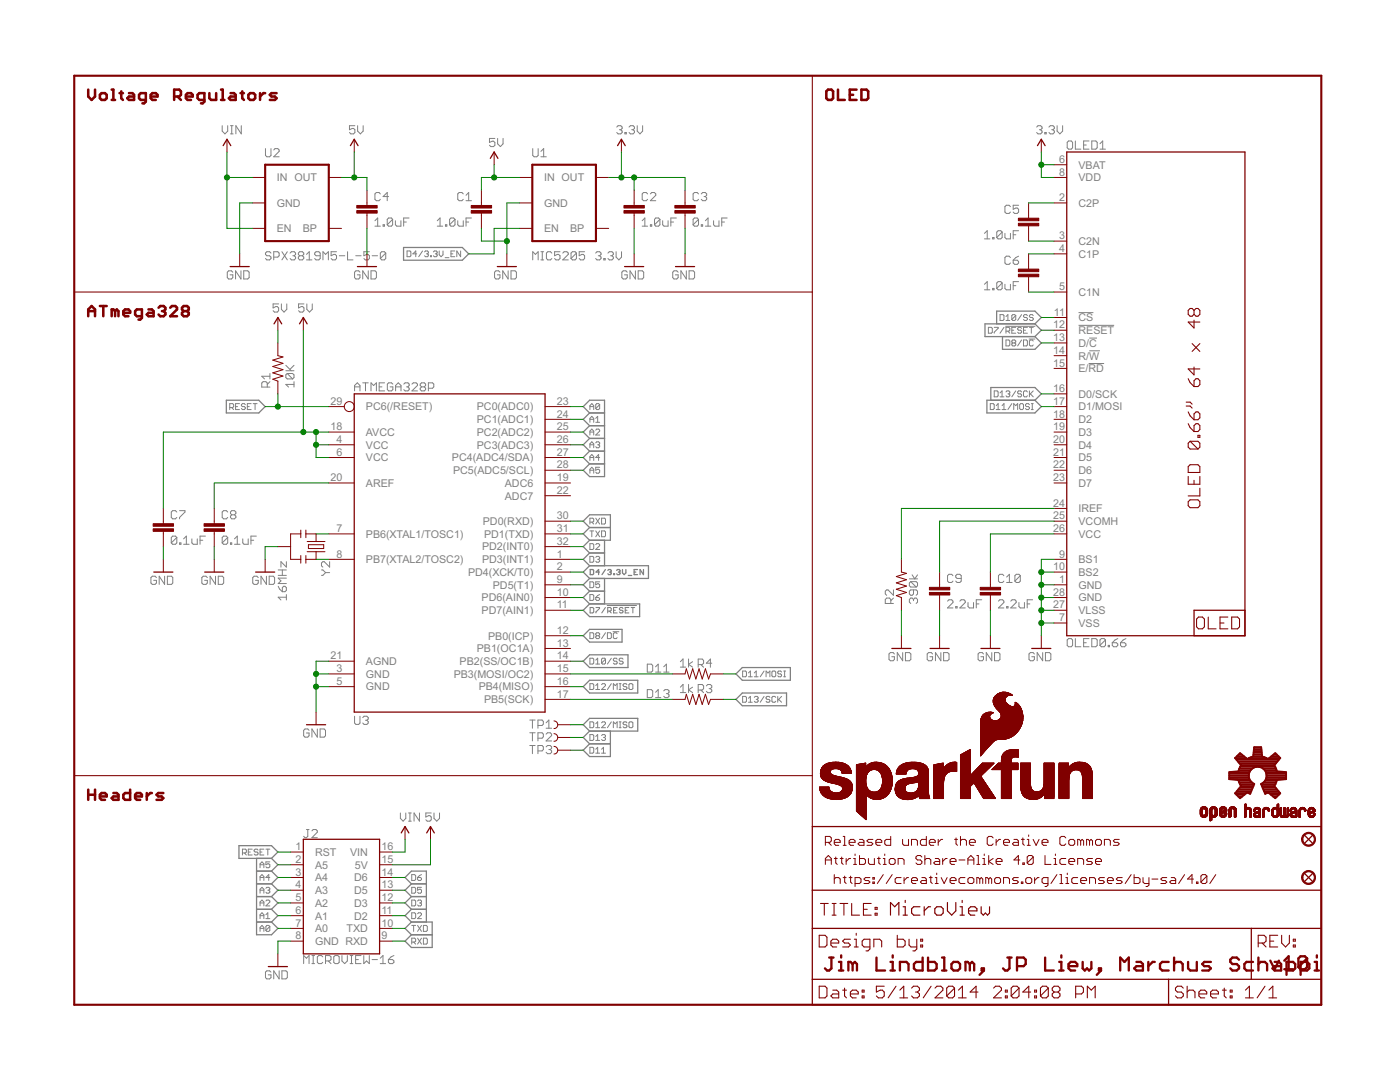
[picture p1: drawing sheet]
<svg xmlns="http://www.w3.org/2000/svg" width="279mm" height="216mm" viewBox="0 0 279 216" stroke-linecap="round" stroke-linejoin="round" font-family="sans-serif">
<defs><g id="words">
<g font-size="2.4" fill="#808080">
<text x="211.4" y="32.5">6</text>
<text x="211.4" y="35.1">8</text>
<text x="215.2" y="33.6">VBAT</text>
<text x="55.2" y="36.2">IN OUT</text>
<text x="55.2" y="41.3">GND</text>
<text x="108.6" y="36.2">IN OUT</text>
<text x="108.6" y="41.3">GND</text>
<text x="211.4" y="40.1">2</text>
<text x="215.2" y="41.3">C2P</text>
<text x="215.2" y="36.2">VDD</text>
<text x="55.2" y="46.3">EN</text>
<text x="60.4" y="46.3">BP</text>
<text x="108.6" y="46.3">EN</text>
<text x="113.8" y="46.3">BP</text>
<text x="211.4" y="47.8">3</text>
<text x="211.4" y="50.3">4</text>
<text x="215.2" y="51.4">C1P</text>
<text x="215.2" y="48.9">C2N</text>
<text x="211.4" y="57.9">5</text>
<text x="215.2" y="59">C1N</text>
<text x="210.2" y="65.5">12</text>
<text x="210.3" y="63">11</text>
<text x="215.2" y="64.1">CS</text>
<text x="210.2" y="68.1">13</text>
<text x="210.2" y="70.6">14</text>
<text x="215.2" y="66.7">RESET</text>
<text x="215.2" y="69.2">D/C</text>
<text x="215.2" y="71.7">R/W</text>
<text x="210.2" y="73.2">15</text>
<text x="215.2" y="74.3">E/RD</text>
<text x="66" y="80.8">29</text>
<text x="73" y="81.9">PC6(/RESET)</text>
<text x="95.2" y="81.9">PC0(ADC0)</text>
<text x="111.1" y="83.3">24</text>
<text x="111.1" y="80.8">23</text>
<text x="210.2" y="78.2">16</text>
<text x="210.2" y="80.8">17</text>
<text x="210.2" y="83.3">18</text>
<text x="215.2" y="79.4">D0/SCK</text>
<text x="215.2" y="81.9">D1/MOSI</text>
<text x="66" y="85.9">18</text>
<text x="67.2" y="88.4">4</text>
<text x="73" y="89.5">VCC</text>
<text x="73" y="87">AVCC</text>
<text x="95.2" y="89.5">PC3(ADC3)</text>
<text x="95.2" y="87">PC2(ADC2)</text>
<text x="95.2" y="84.4">PC1(ADC1)</text>
<text x="111.1" y="88.4">26</text>
<text x="111.1" y="85.9">25</text>
<text x="210.2" y="85.9">19</text>
<text x="210.2" y="88.4">20</text>
<text x="215.2" y="84.4">D2</text>
<text x="215.2" y="87">D3</text>
<text x="215.2" y="89.5">D4</text>
<text x="67.2" y="90.9">6</text>
<text x="73" y="92.1">VCC</text>
<text x="90.2" y="92.1">PC4(ADC4/SDA)</text>
<text x="90.4" y="94.6">PC5(ADC5/SCL)</text>
<text x="111.1" y="93.5">28</text>
<text x="111.1" y="90.9">27</text>
<text x="210.2" y="90.9">21</text>
<text x="210.2" y="93.5">22</text>
<text x="215.2" y="92.1">D5</text>
<text x="215.2" y="94.6">D6</text>
<text x="66" y="96">20</text>
<text x="73" y="97.1">AREF</text>
<text x="100.8" y="99.7">ADC7</text>
<text x="100.8" y="97.1">ADC6</text>
<text x="111.1" y="98.6">22</text>
<text x="111.1" y="96">19</text>
<text x="210.2" y="96">23</text>
<text x="210.2" y="101.1">24</text>
<text x="215.2" y="97.1">D7</text>
<text x="67.2" y="106.2">7</text>
<text x="73" y="107.3">PB6(XTAL1/TOSC1)</text>
<text x="96.4" y="104.8">PD0(RXD)</text>
<text x="96.6" y="107.3">PD1(TXD)</text>
<text x="111.1" y="106.2">31</text>
<text x="111.1" y="103.6">30</text>
<text x="210.2" y="106.2">26</text>
<text x="210.2" y="103.6">25</text>
<text x="215.2" y="102.2">IREF</text>
<text x="215.2" y="107.3">VCC</text>
<text x="215.2" y="104.8">VCOMH</text>
<text x="67.2" y="111.3">8</text>
<text x="73" y="112.4">PB7(XTAL2/TOSC2)</text>
<text x="96.2" y="112.4">PD3(INT1)</text>
<text x="96.2" y="109.8">PD2(INT0)</text>
<text x="111.1" y="113.8">2</text>
<text x="111.1" y="111.3">1</text>
<text x="111.1" y="108.7">32</text>
<text x="210.2" y="113.8">10</text>
<text x="211.4" y="111.3">9</text>
<text x="215.2" y="112.4">BS1</text>
<text x="93.4" y="114.9">PD4(XCK/T0)</text>
<text x="96.1" y="120">PD6(AIN0)</text>
<text x="98.4" y="117.4">PD5(T1)</text>
<text x="111.1" y="118.9">10</text>
<text x="111.1" y="116.3">9</text>
<text x="210.2" y="118.9">28</text>
<text x="211.4" y="116.3">1</text>
<text x="215.2" y="114.9">BS2</text>
<text x="215.2" y="117.4">GND</text>
<text x="215.2" y="120">GND</text>
<text x="96.1" y="122.5">PD7(AIN1)</text>
<text x="111.1" y="121.4">11</text>
<text x="210.2" y="121.4">27</text>
<text x="211.4" y="123.9">7</text>
<text x="215.2" y="122.5">VLSS</text>
<text x="215.2" y="125.1">VSS</text>
<text x="66" y="131.6">21</text>
<text x="95.2" y="130.1">PB1(OC1A)</text>
<text x="97.4" y="127.6">PB0(ICP)</text>
<text x="111.1" y="131.6">14</text>
<text x="111.1" y="129">13</text>
<text x="111.1" y="126.5">12</text>
<text x="67.2" y="134.1">3</text>
<text x="67.2" y="136.6">5</text>
<text x="73" y="135.2">GND</text>
<text x="73" y="137.8">GND</text>
<text x="73" y="132.7">AGND</text>
<text x="90.5" y="135.2">PB3(MOSI/OC2)</text>
<text x="91.7" y="132.7">PB2(SS/OC1B)</text>
<text x="95.5" y="137.8">PB4(MISO)</text>
<text x="111.1" y="136.6">16</text>
<text x="111.1" y="134.1">15</text>
<text x="96.6" y="140.3">PB5(SCK)</text>
<text x="111.1" y="139.2">17</text>
<text x="59" y="172.2">2</text>
<text x="59" y="169.7">1</text>
<text x="62.9" y="173.3">A5</text>
<text x="62.9" y="170.8">RST</text>
<text x="69.9" y="170.8">VIN</text>
<text x="70.8" y="173.3">5V</text>
<text x="76.1" y="169.7">16</text>
<text x="76.1" y="172.2">15</text>
<text x="59" y="179.8">5</text>
<text x="59" y="177.3">4</text>
<text x="59" y="174.7">3</text>
<text x="62.9" y="178.4">A3</text>
<text x="62.9" y="175.9">A4</text>
<text x="70.7" y="175.9">D6</text>
<text x="70.7" y="178.4">D5</text>
<text x="76.1" y="174.7">14</text>
<text x="76.1" y="177.3">13</text>
<text x="76.1" y="179.8">12</text>
<text x="59" y="184.9">7</text>
<text x="59" y="182.4">6</text>
<text x="62.9" y="183.5">A1</text>
<text x="62.9" y="180.9">A2</text>
<text x="70.7" y="180.9">D3</text>
<text x="70.7" y="183.5">D2</text>
<text x="76.1" y="182.4">11</text>
<text x="76.1" y="184.9">10</text>
<text x="59" y="187.4">8</text>
<text x="62.9" y="188.6">GND RXD</text>
<text x="62.9" y="186">A0</text>
<text x="69.2" y="186">TXD</text>
<text x="76.1" y="187.4">9</text>
</g>
</g></defs>
<g fill="none" stroke="#808080" stroke-width=".2">
<path d="M44.3 25.1v1.1l.6 .5 .5-.5v-1.1M46 25.1h.5M46 26.7h.5M46.2 25.1v1.6M48.2 25.1v1.6l-1.1-1.6v1.6M53 29.7v1.3l.3 .3h.5l.3-.3v-1.3M54.6 29.9l.3-.2h.5l.3 .2v.3l-1.1 1.1h1.1M70.8 25.1h-1.1v.8l.6-.3h.3l.2 .3v.5l-.2 .3h-.6l-.3-.3M71.4 25.1v1.1l.5 .5 .6-.5v-1.1M75.9 38.7l-.3-.3h-.5l-.3 .3v1.1l.3 .2h.5l.3-.2M77.6 39.2h-1.1l.8-.8v1.6M92.5 38.7l-.3-.3h-.6l-.2 .3v1.1l.2 .2h.6l.3-.2"/>
<path d="M93 39l.5-.6v1.6M98.8 27.6h-1.1v.8l.5-.2h.3l.3 .2v.6l-.3 .3h-.5l-.3-.3M99.3 27.6v1.1l.6 .6 .5-.6v-1.1M106.3 29.7v1.3l.3 .3h.5l.3-.3v-1.3M107.9 31.3h1.1M107.9 30.2l.6-.5v1.6M123.1 25.4l.3-.3h.5l.3 .3v.2l-.3 .3M123.6 25.9h.3M123.9 25.9l.3 .3v.2l-.3 .3h-.5l-.3-.3M124.7 26.4h.3v.3h-.3zM125.5 25.4l.3-.3h.5l.3 .3v.2l-.3 .3M126.1 25.9h.2"/>
<path d="M126.3 25.9l.3 .3v.2l-.3 .3h-.5l-.3-.3M127.2 25.1v1.1l.5 .5 .5-.5v-1.1M129.2 38.7l-.2-.3h-.6l-.2 .3v1.1l.2 .2h.6l.2-.2M129.8 38.7l.3-.3h.5l.3 .3v.3l-1.1 1h1.1M139.4 38.7l-.3-.3h-.5l-.3 .3v1.1l.3 .2h.5l.3-.2M140 38.7l.2-.3h.6l.2 .3v.3l-.2 .2M140.5 39.2h.3M140.8 39.2l.2 .3v.3l-.2 .2h-.6l-.2-.2M206.9 25.4l.3-.3h.5l.3 .3v.2l-.3 .3M207.4 25.9h.3M207.7 25.9l.3 .3v.2l-.3 .3h-.5l-.3-.3M208.5 26.4h.3v.3h-.3z"/>
<path d="M209.3 25.4l.3-.3h.5l.3 .3v.2l-.3 .3M209.9 25.9h.2M210.1 25.9l.3 .3v.2l-.3 .3h-.5l-.3-.3M211 25.1v1.1l.5 .5 .6-.5v-1.1M213.3 28.1h.5l.3 .3v1.1l-.3 .3h-.5l-.3-.3v-1.1zM214.6 28.1v1.7h1.1M216.3 28.9h.5M217.3 28.1h-1v1.7h1M217.9 28.1h.8l.3 .3v1.1l-.3 .3h-.8zM219.5 29.8h1.1M219.5 28.7l.6-.6v1.7M46.5 54.3l-.3-.3h-.6l-.2 .3v1.1l.2 .3h.6l.3-.3v-.6h-.6"/>
<path d="M48.1 54v1.7l-1.1-1.7v1.7M48.6 54h.8l.3 .3v1.1l-.3 .3h-.8zM54.1 50.5l-.3-.3h-.5l-.3 .3v.3l.3 .2h.5l.3 .3v.3l-.3 .3h-.5l-.3-.3M54.6 51.3h.8l.3-.3v-.5l-.3-.3h-.8v1.7M56.3 50.2l1 1.7M57.3 50.2l-1 1.7M57.9 50.5l.3-.3h.5l.3 .3v.3l-.3 .2M58.4 51h.3M58.7 51l.3 .3v.3l-.3 .3h-.5l-.3-.3M59.8 51l-.3 .3v.3l.3 .3h.5l.3-.3v-.3l-.3-.3M59.8 51l-.3-.2v-.3l.3-.3h.5l.3 .3v.3l-.3 .2M59.8 51h.5"/>
<path d="M61.2 51.9h1.1M61.2 50.8l.5-.6v1.7M63.9 51h-.8l-.3-.2v-.3l.3-.3h.5l.3 .3v1.1l-.3 .3h-.5l-.3-.3M64.5 51.9v-1.7l.5 .6 .5-.6v1.7M67.2 50.2h-1.1v.8l.5-.2h.3l.3 .2v.6l-.3 .3h-.5l-.3-.3M67.7 51h1.1M69.4 50.2v1.7h1M71 51h1.1M71.8 54.3l-.2-.3h-.6l-.2 .3v1.1l.2 .3h.6l.2-.3v-.6h-.5M73.5 54v1.7l-1.1-1.7v1.7M73.7 50.2h-1.1v.8l.6-.2h.2l.3 .2v.6l-.3 .3h-.5l-.3-.3M74 54h.8l.3 .3v1.1l-.3 .3h-.8z"/>
<path d="M74.3 51h1.1M74.8 45.1h1.1M74.8 44l.6-.5v1.6M76.5 44.9h.2v.2h-.2zM77 50.5v1.1l-.3 .3h-.5l-.3-.3M77 50.5l-.3-.3h-.5l-.3 .3v1.1M77 50.5l-1.1 1.1M78.4 43.8l-.3-.3h-.5l-.3 .3v1.1M78.4 43.8v1.1l-.3 .2h-.5l-.3-.2M78.4 43.8l-1.1 1.1M78.9 44v.9l.3 .2h.8v-1.1M80.6 44.3h.5"/>
<path d="M81.2 50.1h.6l.2 .2v.7l-.2 .2h-.6zM81.6 43.5h-1v1.6M83.2 50.7h-.8l.6-.6v1.1M84.3 50.1l-.7 1.1M84.7 50.3l.2-.2h.4l.2 .2-.2 .4M85.1 50.7h.2M85.3 50.7l.2 .1-.2 .4h-.4l-.2-.2M85.9 51h.2v.2h-.2zM86.5 50.3l.2-.2h.4l.1 .2-.1 .4M86.9 50.7h.2M87.1 50.7l.1 .1-.1 .4h-.4l-.2-.2M87.3 45.1h1"/>
<path d="M87.3 44l.5-.5v1.6M87.7 50.1v.7l.3 .4 .4-.4v-.7M88.8 51.4h.8M88.9 44.9h.3v.2h-.3zM90 50.7h.4M90.8 50.1h-.8v1.1h.8M90.8 43.8l-.3-.3h-.5l-.3 .3v1.1M90.8 43.8v1.1l-.3 .2h-.5l-.3-.2M90.8 43.8l-1.1 1.1M91.4 44v.9l.2 .2h.9v-1.1M91.9 50.1v1.1l-.7-1.1v1.1M93 44.3h.5"/>
<path d="M93 40h1.1M94.1 43.5h-1.1v1.6M99.8 54.3l-.3-.3h-.5l-.3 .3v1.1l.3 .3h.5l.3-.3v-.6h-.5M101.4 54v1.7l-1.1-1.7v1.7M102 54h.8l.3 .3v1.1l-.3 .3h-.8zM106.3 51.9v-1.7l.5 .6 .6-.6v1.7M107.9 51.9h.6M107.9 50.2h.6M108.2 50.2v1.7M110.1 50.5l-.2-.3h-.6l-.2 .3v1.1l.2 .3h.6l.2-.3M111.8 50.2h-1.1v.8l.5-.2h.3l.3 .2v.6l-.3 .3h-.5l-.3-.3M112.3 50.5l.3-.3h.5l.3 .3v.3l-1.1 1.1h1.1"/>
<path d="M115 50.5v1.1l-.2 .3h-.6l-.2-.3M115 50.5l-.2-.3h-.6l-.2 .3v1.1M115 50.5l-1 1.1M116.7 50.2h-1.1v.8l.5-.2h.3l.3 .2v.6l-.3 .3h-.5l-.3-.3M118.9 50.5l.2-.3h.6l.3 .3v.3l-.3 .2M119.4 51h.3M119.7 51l.3 .3v.3l-.3 .3h-.6l-.2-.3M120.5 51.6h.3v.3h-.3zM121.3 50.5l.3-.3h.5l.3 .3v.3l-.3 .2M121.9 51h.2M122.1 51l.3 .3v.3l-.3 .3h-.5l-.3-.3M123 50.2v1.1l.5 .6 .5-.6v-1.1"/>
<path d="M125.2 54.3l-.3-.3h-.5l-.3 .3v1.1l.3 .3h.5l.3-.3v-.6h-.6M126.8 54v1.7l-1.1-1.7v1.7M127.4 54h.8l.3 .3v1.1l-.3 .3h-.8zM128.2 45.1h1M128.2 44l.5-.5v1.6M129.8 44.9h.3v.2h-.3zM131.7 43.8l-.3-.3h-.5l-.3 .3v1.1M131.7 43.8v1.1l-.3 .2h-.5l-.3-.2M131.7 43.8l-1.1 1.1M132.2 44v.9l.3 .2h.8v-1.1M133.9 44.3h.5M135 43.5h-1.1v1.6"/>
<path d="M135.3 54.3l-.2-.3h-.6l-.2 .3v1.1l.2 .3h.6l.2-.3v-.6h-.5M137 54v1.7l-1.1-1.7v1.7M137.5 54h.8l.3 .3v1.1l-.3 .3h-.8zM139.4 43.8l-.3-.3h-.5l-.3 .3v1.1M139.4 43.8v1.1l-.3 .2h-.5l-.3-.2M139.4 43.8l-1.1 1.1M140 44.9h.2v.2h-.2zM140.8 45.1h1.1M140.8 44l.5-.5v1.6M142.4 44v.9l.3 .2h.8v-1.1M144 44.3h.6M145.1 43.5h-1.1v1.6"/>
<path d="M196.5 46.6l.5-.6v1.7M196.5 56.7l.5-.5v1.6M196.5 47.7h1M196.5 57.8h1M198.1 47.4h.3v.3h-.3zM198.1 57.6h.3v.2h-.3zM200 46.3v1.1l-.3 .3h-.5l-.3-.3M200 46.3l-.3-.3h-.5l-.3 .3v1.1M200 56.5l-.3-.3h-.5l-.3 .3v1.1M200 56.5v1.1l-.3 .2h-.5l-.3-.2M200 46.3l-1.1 1.1M200 56.5l-1.1 1.1"/>
<path d="M200.6 46.6v.8l.2 .3h.9v-1.1M200.6 56.7v.9l.2 .2h.9v-1.1M201.7 41.2l-.3-.2h-.6l-.2 .2v1.1l.2 .3h.6l.3-.3M201.7 51.4l-.3-.3h-.6l-.2 .3v1.1l.2 .2h.6l.3-.2M202.2 51.9h.8l.3 .3v.3l-.3 .2h-.5l-.3-.2zM202.2 46.8h.5M202.2 57h.5M203.3 46h-1.1v1.7M203.3 41h-1.1v.8l.5-.3h.3l.3 .3v.5l-.3 .3h-.5l-.3-.3M203.3 56.2h-1.1v1.6M203.3 51.1l-.6 .3-.5 .5M53.3 77.2v-.8l-.2-.2h-.6l-.3 .2v.8h1.7"/>
<path d="M53.9 76.2l-.6 .5M53.9 75.1h-1.7l.6 .5M53.9 74.5v1.1M55.6 60.6h-1.1v.8l.6-.2h.2l.3 .2v.6l-.3 .3h-.5l-.3-.3M56.2 60.6v1.1l.5 .6 .5-.6v-1.1M57 74h1.7M57 72.9l1.1 1.1M57.3 74.5h1.1l.3 .3v.5l-.3 .3M57.3 74.5l-.3 .3v.5l.3 .3h1.1M57.3 74.5l1.1 1.1M58.7 76.7h-1.7l.6 .5M58.7 76.2v1"/>
<path d="M58.7 72.9l-.8 .8M60.7 60.6h-1.1v.8l.8-.2 .3 .2v.6l-.3 .3h-.5l-.3-.3M61.2 60.6v1.1l.6 .6 .5-.6v-1.1M70.8 78v-1.1l.5-.5 .5 .5v1.1M70.8 77.2h1M72.4 76.4h1.1M72.9 76.4v1.6M74 78v-1.6l.6 .5 .5-.5v1.6M75.7 77.2h.5M76.8 76.4h-1.1v1.6h1.1M78.4 76.6l-.3-.2h-.5l-.3 .2v1.1l.3 .3h.5l.3-.3v-.5h-.5M79 77.2h1"/>
<path d="M79 78v-1.1l.5-.5 .5 .5v1.1M80.6 76.6l.3-.2h.5l.3 .2v.3l-.3 .3M81.1 77.2h.3M81.4 77.2l.3 .3v.2l-.3 .3h-.5l-.3-.3M82.2 76.6l.3-.2h.5l.3 .2v.3l-1.1 1.1h1.1M84.1 77.2h.6M84.1 77.2l-.2-.3v-.3l.2-.2h.6l.2 .2v.3l-.2 .3M84.1 77.2l-.2 .3v.2l.2 .3h.6l.2-.3v-.2l-.2-.3M85.5 77.5h.8l.3-.3v-.6l-.3-.2h-.8v1.6M197.3 65.3h.5l.2 .2v.8l-.2 .2h-.5zM198.4 78h.6l.2 .2v.8l-.2 .2h-.6zM198.4 65.3h.8v.2l-.8 .8v.2"/>
<path d="M199.6 62.8h.6l.2 .2v.8l-.2 .1h-.6zM199.6 79.2h.8M199.6 78.4l.4-.4v1.2M200.4 65.3l-.8 1.2M200.7 65.1h5.8M200.8 78.2l.2-.2h.3l.2 .2-.2 .4M200.8 63.2l.3-.4v1.1M200.8 66.1h.5l.2-.2v-.4l-.2-.2h-.5v1.2M200.8 67.8h.5l.2 .3v.7l-.2 .2h-.5zM200.8 63.9h.7M201.1 78.6h.2M201.1 66.1l.4 .4"/>
<path d="M201.3 78.6l.2 .2-.2 .4h-.3l-.2-.2M201.9 65.9h.4M202.1 68.4l-.2-.2 .2-.4h.4l.2 .3-.2 .3M202.1 68.4l-.2 .2 .2 .4h.4l.2-.2-.2-.4M202.1 68.4h.4M202.7 78l-.8 1.2M202.7 63v.8l-.2 .1h-.4l-.2-.1M202.7 63l-.2-.2h-.4l-.2 .2v.8M202.7 65.3h-.8v1.2h.8M202.7 63l-.8 .8M203.9 78.2l-.2-.2h-.4l-.2 .4 .2 .2h.4l.2 .4-.2 .2h-.4l-.2-.2M203.9 65.5l-.2-.2h-.4l-.2 .4 .2 .2h.4l.2 .4-.2 .2h-.4l-.2-.2"/>
<path d="M203.9 62.8l-.8 1.1M203.9 67.8l-.8 1.2M204.3 67.8h.6l.1 .3v.7l-.1 .2h-.6zM204.3 65.9h.4M205 78.2l-.1-.2h-.4l-.2 .2v.8l.2 .2h.4l.1-.2M205 63l-.1-.2h-.4l-.2 .2 .2 .4h.4l.1 .1-.1 .4h-.4l-.2-.1M205 65.3h-.7v1.2h.7M205.4 67.6h1.1M205.4 78v1.2M205.4 65.3h.8M205.6 78.6l.6 .6M205.8 65.3v1.2"/>
<path d="M206.2 63l-.2-.2h-.4l-.2 .2 .2 .4h.4l.2 .1-.2 .4h-.4l-.2-.1M206.2 68.1l-.2-.3h-.4l-.2 .3v.7l.2 .2h.4l.2-.2M206.2 78l-.8 .8M215.2 62.4h3M215.2 64.9h7.2M217.3 72.5h3M217.4 67.5h1.5M217.4 70h2.1M45.8 81.3h.6l.2-.2v-.3l-.2-.3h-.6v1.2M46.2 81.3l.4 .4M47 81.1h.4M47.8 80.5h-.8v1.2h.8"/>
<path d="M49 80.8l-.2-.3h-.4l-.2 .3 .2 .3h.4l.2 .2-.2 .4h-.4l-.2-.2M49.4 81.1h.3M50.1 80.5h-.7v1.2h.7M50.5 80.5h.8M50.9 80.5v1.2M117.7 81.1h.8M117.7 81.7v-.8l.4-.4 .4 .4v.8M117.7 84.3v-.8l.4-.4 .4 .4v.8M117.7 86.8v-.8l.4-.4 .4 .4v.8M117.7 89.3v-.7l.4-.4 .4 .4v.7M117.7 91.9v-.8l.4-.4 .4 .4v.8M117.7 94.4v-.8l.4-.4 .4 .4v.8"/>
<path d="M117.7 83.7h.8M117.7 86.2h.8M117.7 88.8h.8M117.7 91.3h.8M117.7 93.8h.8M118.9 83.5l.4-.4v1.2M118.9 85.8l.2-.2h.4l.2 .2v.2l-.8 .8h.8M118.9 88.4l.2-.2h.4l.2 .2-.2 .4M118.9 84.3h.8M119.3 88.8h.2M119.5 88.8l.2 .1-.2 .4h-.4l-.2-.2M119.7 80.8v.7l-.2 .2h-.4l-.2-.2"/>
<path d="M119.7 80.8l-.2-.3h-.4l-.2 .3v.7M119.7 93.2h-.8v.6l.4-.2 .4 .2v.4l-.2 .2h-.4l-.2-.2M119.7 80.8l-.8 .7M119.7 91.3h-.8l.6-.6v1.2M197.6 80.5h.6l.2 .3v.7l-.2 .2h-.6zM198.8 80.9l.4-.4v1.2M198.8 81.7h.8M200 81.7h.8M200 80.9l.4-.4v1.2M201.9 80.5l-.8 1.2M202.3 81.7v-1.2l.4 .4 .4-.4v1.2M203.7 80.5h.4l.2 .3v.7l-.2 .2h-.4l-.2-.2v-.7z"/>
<path d="M205.4 80.8l-.2-.3h-.3l-.2 .4 .2 .2h.3l.2 .4-.2 .2h-.3l-.2-.2M205.8 81.7h.4M205.8 80.5h.4M206 80.5v1.2M31.2 115.3l-.3-.3h-.5l-.3 .3v1l.3 .3h.5l.3-.3v-.5h-.5M32.9 115v1.6l-1.1-1.6v1.6M33.4 115h.8l.3 .3v1l-.3 .3h-.8zM35.3 107.3l-.3-.3h-.5l-.3 .3v1M35.3 107.3v1l-.3 .3h-.5l-.3-.3M35.3 102.2l-.3-.3h-.5l-.3 .3v1.1l.3 .2h.5l.3-.2M35.3 107.3l-1.1 1M35.8 108.3h.3v.3h-.3z"/>
<path d="M35.8 101.9h1.1v.3l-1.1 1.1v.2M36.6 108.6h1.1M36.6 107.5l.6-.5v1.6M38.3 107.5v.8l.3 .3h.8v-1.1M39.9 107.8h.6M41 107h-1.1v1.6M41.4 115.3l-.3-.3h-.5l-.3 .3v1l.3 .3h.5l.3-.3v-.5h-.6M43 115v1.6l-1.1-1.6v1.6M43.6 115h.8l.2 .3v1l-.2 .3h-.8zM45.4 102.2l-.2-.3h-.6l-.3 .3v1.1l.3 .2h.6l.2-.2M45.4 107.3l-.2-.3h-.6l-.3 .3v1M45.4 107.3v1l-.2 .3h-.6l-.3-.3"/>
<path d="M45.4 107.3l-1.1 1M46 108.3h.2v.3h-.2zM46.2 102.7l-.2-.3v-.2l.2-.3h.6l.3 .3v.2l-.3 .3M46.2 102.7l-.2 .3v.3l.2 .2h.6l.3-.2v-.3l-.3-.3M46.2 102.7h.6M46.8 108.6h1.1M46.8 107.5l.5-.5v1.6M48.5 107.5v.8l.2 .3h.8v-1.1M50.1 107.8h.5M51.2 107h-1.1v1.6M51.5 115.3l-.2-.3h-.6l-.3 .3v1l.3 .3h.6l.2-.3v-.5h-.5M53.2 115v1.6l-1.1-1.6v1.6"/>
<path d="M53.7 115h.8l.3 .3v1l-.3 .3h-.8zM55.5 117l.3 .5 .5 .6M55.5 114.8h1.6M55.5 113.7h1.6M56.3 113.7v1.1M56.6 117h.3l.2 .3v.5l-.2 .3h-.6v-.8zM57.1 119.2h-1.6l.6 .5M57.1 112.1v1.1l-1-1.1v1.1M57.1 118.6v1.1M57.1 115.4h-1.6l.6 .5-.6 .5h1.6M64.2 113.7h.2l.6 .6M65 114.3l-.6 .5h-.2"/>
<path d="M65 114.3h.8M65.8 112.1v1.1l-1.1-1.1h-.3l-.2 .3v.5l.2 .3M117.7 104.2h.6l.2-.2v-.4l-.2-.2h-.6v1.2M117.7 108.5h.6l.2 .2v.8l-.2 .1h-.6zM117.7 111h.6l.2 .2v.8l-.2 .2h-.6zM117.7 116.1h.6l.2 .2v.8l-.2 .2h-.6zM117.7 118.6h.6l.2 .2v.8l-.2 .2h-.6zM117.7 105.9h.8M118.1 104.2l.4 .4M118.1 105.9v1.2M118.9 108.7l.2-.2h.4l.2 .2v.2l-.8 .7h.8M118.9 111.2l.2-.2h.4l.2 .2-.2 .4"/>
<path d="M118.9 119.2h.6l.2 .4-.2 .2h-.4l-.2-.2zM118.9 103.4l.8 1.2M118.9 105.9l.8 1.2M119.3 111.6h.2M119.5 111.6l.2 .2-.2 .4h-.4l-.2-.2M119.7 116.1h-.8v.6l.4-.2 .4 .2v.4l-.2 .2h-.4l-.2-.2M119.7 103.4l-.8 1.2M119.7 105.9l-.8 1.2M119.7 118.6l-.8 .6M120.1 103.4h.5l.2 .2v.8l-.2 .2h-.5zM120.1 105.9h.5l.2 .2v.8l-.2 .2h-.5zM178.3 117.7v1.1l-1.1-1.1h-.2l-.3 .3v.5l.3 .3"/>
<path d="M178.3 119.3l-.5 .6M181.5 115.5h1.6M181.8 116.1l-.3 .2v.6l.3 .2h1M181.8 116.1h1l.3 .2v.6l-.3 .2M181.8 116.1l1 1M182 114.7l.6 .8 .5-.8M182.3 119.6l-.3-.3h-.2l-.3 .3v.5l.3 .3M182.3 117.7v.8l-.3 .3h-.2l-.3-.3v-.5l.3-.3h1l.3 .3v.5l-.3 .3M182.3 119.6l.3-.3h.2l.3 .3v.5l-.3 .3M182.3 119.6v.3M189.1 120l.3-.3h.5l.3 .3v.2l-1.1 1.1h1.1M190.2 114.9l-.3-.3h-.5l-.3 .3v1.1l.3 .2h.5l.3-.2"/>
<path d="M191.6 120l.2-.3h.6l.2 .3v.2l-1 1.1h1M191.8 115.4h-.8l-.3-.3v-.2l.3-.3h.6l.2 .3v1.1l-.2 .2h-.6l-.3-.2M195.9 119.7h-1.1v1.6M199.3 120l.2-.3h.6l.2 .3v.2l-1 1.1h1M200.3 114.9l-.2-.3h-.6l-.2 .3v1.1l.2 .2h.6l.2-.2M200.9 116.2h1.1M200.9 115.1l.5-.5v1.6M201.7 120l.3-.3h.5l.3 .3v.2l-1.1 1.1h1.1M203.6 114.9l-.3-.3h-.5l-.3 .3v1.1M203.6 114.9v1.1l-.3 .2h-.5l-.3-.2M203.6 114.9l-1.1 1.1M206.1 119.7h-1.1v1.6"/>
<path d="M117.7 126.3h.6l.2 .1v.8l-.2 .2h-.6zM117.7 136.4h.6l.2 .2v.8l-.2 .2h-.6zM117.7 131.3h.6l.2 .2v.8l-.2 .2h-.6zM118.9 132.5h.8M118.9 131.7l.4-.4v1.2M118.9 136.8l.4-.4v1.2M118.9 137.6h.8M119.1 126.9l-.2 .1 .2 .4h.4l.2-.2-.2-.3M119.1 126.9l-.2-.3 .2-.3h.4l.2 .1-.2 .5M119.1 126.9h.4M120.1 136.6l.1-.2h.4l.2 .2v.2l-.7 .8h.7M120.8 131.5v.8l-.2 .2h-.4l-.1-.2"/>
<path d="M120.8 131.5l-.2-.2h-.4l-.1 .2v.8M120.8 131.5l-.7 .8M120.8 126.3l-.7 1.1M121.2 126.3h.6l.2 .1v.8l-.2 .2h-.6zM122 131.3l-.8 1.2M122 136.4l-.8 1.2M122.3 126h1.2M122.4 137.6v-1.2l.4 .4 .4-.4v1.2M123.2 126.4l-.2-.1h-.4l-.2 .1v.8l.2 .2h.4l.2-.2M123.2 131.5l-.2-.2h-.4l-.2 .2 .2 .4h.4l.2 .2-.2 .4h-.4l-.2-.2M123.6 137.6h.4M123.6 136.4h.4"/>
<path d="M123.8 136.4v1.2M124.4 131.5l-.3-.2h-.3l-.2 .2 .2 .4h.3l.3 .2-.3 .4h-.3l-.2-.2M125.1 136.6l-.2-.2h-.4l-.1 .2 .1 .4h.4l.2 .2-.2 .4h-.4l-.1-.2M125.5 136.6l.2-.2h.4l.2 .2v.8l-.2 .2h-.4l-.2-.2zM129.2 132.5h.8l.3 .3v1.1l-.3 .2h-.8zM129.2 137.6h.8l.3 .3v1l-.3 .3h-.8zM130.8 138.1l.6-.5v1.6M130.8 139.2h1.1M130.8 133.1l.6-.6v1.6M130.8 134.1h1.1M132.5 137.9l.2-.3h.6l.2 .3v.2l-.2 .3M132.5 134.1h1"/>
<path d="M132.5 133.1l.5-.6v1.6M133 138.4h.3M133.3 138.4l.2 .3v.2l-.2 .3h-.6l-.2-.3M135.8 137.1l.5-.5v1.6M135.8 132l.5-.5v1.6M135.8 138.2h1.1M135.8 133.1h1.1M137.4 131.5v1.6M137.4 136.6v1.6M138.2 137.1l-.8 .5 .8 .6M138.2 132l-.8 .6 .8 .5M139.3 132.6h.8l.3-.3v-.5l-.3-.3h-.8v1.6"/>
<path d="M139.3 137.7h.8l.3-.3v-.5l-.3-.3h-.8v1.6M139.9 137.7l.5 .5M139.9 132.6l.5 .5M141 136.9l.2-.3h.6l.2 .3v.2l-.2 .3M141.5 137.4h.3M141.8 137.4l.2 .3v.2l-.2 .3h-.6l-.2-.3M142 132.3h-1l.8-.8v1.6M148.2 133.9h.6l.2 .2v.8l-.2 .1h-.6zM148.2 139h.6l.2 .1v.8l-.2 .2h-.6zM149.4 139.3l.4-.3v1.1M149.4 134.3l.4-.4v1.1M149.4 135h.7"/>
<path d="M150.5 139.1l.2-.1h.4l.2 .1-.2 .5M150.5 135h.8M150.5 134.3l.4-.4v1.1M150.9 139.6h.2M151.1 139.6l.2 .1-.2 .4h-.4l-.2-.2M152.5 139l-.8 1.1M152.5 133.9l-.8 1.1M152.9 135v-1.1l.4 .4 .3-.4v1.1M153.6 139.1l-.1-.1h-.4l-.2 .1 .2 .5h.4l.1 .1-.1 .4h-.4l-.2-.2M154.2 133.9h.4l.2 .2v.8l-.2 .1h-.4l-.1-.1v-.8zM154.8 139.1l-.2-.1h-.4l-.1 .1v.8l.1 .2h.4l.2-.2M155.2 139v1.1"/>
<path d="M155.4 139.6l.6 .5M156 134.1l-.2-.2h-.4l-.2 .2 .2 .4h.4l.2 .2-.2 .3h-.4l-.2-.1M156 139l-.8 .7M156.4 135h.4M156.4 133.9h.4M156.6 133.9v1.1M177.8 120.4v-.8l-.3-.3h-.5l-.3 .3v.8h1.6M178.5 130.5l-.3-.3h-.5l-.3 .3v1.1l.3 .2h.5l.3-.2v-.6h-.5M180.1 130.2v1.6l-1-1.6v1.6M180.7 130.2h.8l.3 .3v1.1l-.3 .2h-.8zM186.1 130.5l-.2-.3h-.6l-.3 .3v1.1l.3 .2h.6l.2-.2v-.6h-.5M187.8 130.2v1.6l-1.1-1.6v1.6"/>
<path d="M188.3 130.2h.8l.3 .3v1.1l-.3 .2h-.8zM190.7 121h.3v.3h-.3zM193.2 120.2v.8l.3 .3h.8v-1.1M194.8 120.5h.6M196.3 130.5l-.3-.3h-.5l-.3 .3v1.1l.3 .2h.5l.3-.2v-.6h-.6M197.9 130.2v1.6l-1.1-1.6v1.6M198.5 130.2h.8l.3 .3v1.1l-.3 .2h-.8zM200.9 121h.3v.3h-.3zM203.3 120.2v.8l.3 .3h.8v-1.1M205 120.5h.5M206.4 130.5l-.2-.3h-.6l-.2 .3v1.1l.2 .2h.6l.2-.2v-.6h-.5M208.1 130.2v1.6l-1.1-1.6v1.6"/>
<path d="M208.6 130.2h.8l.3 .3v1.1l-.3 .2h-.8zM213.3 127.4h.5l.3 .3v1.1l-.3 .3h-.5l-.3-.3v-1.1zM214.6 127.4v1.7h1.1M216.3 128.2h.5M217.3 127.4h-1v1.7h1M217.9 127.4h.8l.3 .3v1.1l-.3 .3h-.8zM220.6 127.7l-.3-.3h-.5l-.3 .3v1.1M220.6 127.7v1.1l-.3 .3h-.5l-.3-.3M220.6 127.7l-1.1 1.1M221.2 128.8h.2v.3h-.2zM222 128.2h.8l.3 .3v.3l-.3 .3h-.6l-.2-.3zM223.1 127.4l-.6 .3-.5 .5"/>
<path d="M223.6 128.2h.8l.3 .3v.3l-.3 .3h-.5l-.3-.3zM224.7 127.4l-.5 .3-.6 .5M61.7 145.7l-.3-.2h-.5l-.3 .2v1.1l.3 .3h.5l.3-.3v-.5h-.5M63.3 145.5v1.6l-1-1.6v1.6M63.9 145.5h.8l.3 .2v1.1l-.3 .3h-.8zM70.8 142.9v1.4l.2 .2h.6l.2-.2v-1.4M72.4 143.2l.3-.3h.5l.3 .3v.3l-.3 .2M72.9 143.7h.3M73.2 143.7l.3 .3v.3l-.3 .2h-.5l-.3-.2M105.7 143.7h1.1M105.7 146.2h1.1M105.7 148.8h1.1"/>
<path d="M106.3 143.7v1.6M106.3 146.2v1.6M106.3 148.8v1.6M107.4 144.8h.8l.2-.3v-.5l-.2-.3h-.8v1.6M107.4 147.3h.8l.2-.3v-.5l-.2-.3h-.8v1.6M107.4 149.8h.8l.2-.2v-.6l-.2-.2h-.8v1.6M109 144.2l.5-.5v1.6M109 145.3h1.1M109 146.5l.3-.3h.5l.3 .3v.3l-1.1 1h1.1M109 149l.3-.2h.5l.3 .2v.3l-.3 .3M109.5 149.6h.3M109.8 149.6l.3 .2v.3l-.3 .3h-.5l-.3-.3"/>
<path d="M117.7 144h.6l.2 .2v.8l-.2 .2h-.6zM117.7 146.6h.6l.2 .2v.8l-.2 .1h-.6zM117.7 149.1h.6l.2 .2v.8l-.2 .2h-.6zM118.9 149.5l.4-.4v1.2M118.9 144.4l.4-.4v1.2M118.9 147l.4-.4v1.1M118.9 145.2h.8M118.9 147.7h.8M118.9 150.3h.8M120.1 144.2l.1-.2h.4l.2 .2v.2l-.7 .8h.7M120.1 146.8l.1-.2h.4l.2 .2-.2 .4M120.1 150.3h.7"/>
<path d="M120.1 149.5l.3-.4v1.2M120.4 147.2h.2M120.6 147.2l.2 .2-.2 .3h-.4l-.1-.1M122 144l-.8 1.2M122.4 145.2v-1.2l.4 .4 .4-.4v1.2M123.6 145.2h.4M123.6 144h.4M123.8 144v1.2M125.1 144.2l-.2-.2h-.4l-.1 .2 .1 .4h.4l.2 .2-.2 .4h-.4l-.1-.2M125.7 144h.4l.2 .2v.8l-.2 .2h-.4l-.2-.2v-.8zM149.4 140.1h.7M48.4 170.2h.6l.2-.2v-.4l-.2-.2h-.6v1.2"/>
<path d="M48.8 170.2l.4 .4M49.6 170h.4M50.3 169.4h-.7v1.2h.7M51.5 169.6l-.2-.2h-.4l-.2 .2 .2 .4h.4l.2 .2v.2l-.2 .2h-.4l-.2-.2M51.9 170h.4M51.9 173.1v-.7l.4-.4 .4 .4v.7M51.9 175.7v-.8l.4-.4 .4 .4v.8M51.9 178.2v-.8l.4-.3 .4 .3v.8M51.9 177.6h.8M51.9 175.1h.8M51.9 172.6h.8M52.7 169.4h-.8v1.2h.8"/>
<path d="M53.1 169.4h.7M53.1 177.2l.2-.1h.3l.2 .1-.2 .4M53.1 179.8l.2-.2h.3l.2 .2v.2l-.7 .8h.7M53.4 169.4v1.2M53.4 177.6h.2M53.6 177.6l.2 .2-.2 .4h-.3l-.2-.2M53.8 172h-.7v.6l.3-.2 .4 .2v.4l-.2 .1h-.3l-.2-.1M53.8 175.1h-.7l.5-.6v1.2M61.2 165.5h.5M61.4 165.5v1.4l-.2 .3h-.3l-.3-.3M62.3 165.8l.2-.3h.6l.2 .3v.3l-1 1.1h1M79.9 162.2v1.1l.6 .6 .5-.6v-1.1"/>
<path d="M81.5 163.9h.6M81.5 162.2h.6M81.8 162.2v1.7M82.2 179.6h.5l.3 .2v.8l-.3 .2h-.5zM82.2 177.1h.5l.3 .1v.8l-.3 .2h-.5zM82.2 174.5h.5l.3 .2v.8l-.3 .2h-.5zM83.3 175.1h.6l.2 .4-.2 .2h-.4l-.2-.2zM83.3 179.8l.2-.2h.4l.2 .2-.2 .4M83.7 162.2v1.7l-1.1-1.7v1.7M84.1 177.1h-.8v.5l.4-.2 .4 .2v.4l-.2 .2h-.4l-.2-.2M84.1 174.5l-.8 .6M86.1 162.2h-1.1v.8l.8-.2 .3 .2v.6l-.3 .3h-.5l-.3-.3"/>
<path d="M86.6 162.2v1.1l.6 .6 .5-.6v-1.1M51.9 180.8v-.8l.4-.4 .4 .4v.8M51.9 183.3v-.8l.4-.4 .4 .4v.8M51.9 185.8v-.7l.4-.4 .4 .4v.7M51.9 185.3h.8M51.9 182.7h.8M51.9 180.2h.8M53.1 182.5l.3-.4v1.2M53.1 183.3h.7M53.8 184.9l-.2-.2h-.3l-.2 .2v.8M53.8 184.9v.8l-.2 .1h-.3l-.2-.1M53.8 184.9l-.7 .8"/>
<path d="M54.1 194l-.3-.3h-.5l-.3 .3v1.1l.3 .2h.5l.3-.2v-.6h-.6M55.7 193.7v1.6l-1.1-1.6v1.6M56.3 193.7h.8l.2 .3v1.1l-.2 .2h-.8zM60.6 192.3v-1.6l.6 .5 .5-.5v1.6M62.3 192.3h.5M62.3 190.7h.5M62.5 190.7v1.6M64.4 190.9l-.2-.2h-.6l-.3 .2v1.1l.3 .3h.6l.2-.3M65 191.7h.8l.3-.2v-.6l-.3-.2h-.8v1.6M65.5 191.7l.6 .6M66.6 190.9l.3-.2h.5l.3 .2v1.1l-.3 .3h-.5l-.3-.3zM68.2 190.7v1l.6 .6 .5-.6v-1"/>
<path d="M69.9 192.3h.5M69.9 190.7h.5M70.1 190.7v1.6M71 191.5h.5M72.1 190.7h-1.1v1.6h1.1M72.6 190.7v1.6l.6-.6 .5 .6v-1.6M74.3 191.5h1M75.9 191.2l.5-.5v1.6M75.9 192.3h1.1M77.5 191.5h.8l.3 .2v.3l-.3 .3h-.5l-.3-.3zM78.6 190.7l-.5 .2-.6 .6M82.2 184.7h.8"/>
<path d="M82.2 182.1h.5l.3 .2v.8l-.3 .2h-.5zM82.2 188h.5l.3-.2v-.4l-.3-.2h-.5v1.2M82.5 188l.5 .4M82.5 184.7v1.1M83.3 182.3l.2-.2h.4l.2 .2v.2l-.8 .8h.8M83.3 187.2l.8 1.2M83.3 184.7l.8 1.1M83.7 180.2h.2M83.9 180.2l.2 .2-.2 .4h-.4l-.2-.2M84.1 187.2l-.8 1.2M84.1 184.7l-.8 1.1M84.5 184.7h.6l.2 .2v.8l-.2 .1h-.6z"/>
<path d="M84.5 187.2h.6l.2 .2v.8l-.2 .2h-.6z"/>
</g>
<g fill="none" stroke="#808080" stroke-width=".25">
<path d="M80.5 49.4h11.8l1.2 1.3-1.2 1.2h-11.8zM45.2 79.9h6.4l1.3 1.2-1.3 1.3h-6.4zM197 79.9h9.5l1.3 1.2-1.3 1.3h-9.5zM197.7 79.9v-2.6h8.8l1.3 1.3-1.3 1.3M198.9 64.6v-2.5h7.6l1.3 1.3-1.3 1.2M200.1 67.2v2.5h6.4l1.3-1.3-1.3-1.2M206.5 64.6h-9.9v2.6h9.9M206.5 64.6l1.3 1.3-1.3 1.3M117.7 82.4l-1.3-1.3 1.3-1.2h2.9v15.2h-2.9l-1.3-1.3 1.3-1.2M117.7 82.4h2.9M117.7 82.4l-1.3 1.3 1.3 1.2M117.7 84.9h2.9"/>
<path d="M117.7 84.9l-1.3 1.3 1.3 1.3M117.7 87.5h2.9M117.7 87.5l-1.3 1.3 1.3 1.2M117.7 90h2.9M117.7 90l-1.3 1.3 1.3 1.3M117.7 92.6h2.9M117.7 107.8l-1.3 1.3 1.3 1.2M117.7 118l-1.3 1.2 1.3 1.3M117.7 115.4l-1.3 1.3 1.3 1.3M117.7 112.9l-1.3 1.3 1.3 1.2M117.7 110.3l-1.3 1.3 1.3 1.3M117.7 105.3l-1.3-1.3 1.3-1.3h4.1v5.1h-4.1"/>
<path d="M117.7 105.3h4.1M117.7 105.3l-1.3 1.2 1.3 1.3M117.7 110.3h2.9M117.7 112.9h11.7v2.5h-11.7M117.7 118h2.9M117.8 113.6h.5l.2 .2v.7l-.2 .2h-.5zM119.6 114.2h-.6l.5-.6v1.1M120.6 107.8v5.1M120.6 115.4v5.1M120.8 113.6l-.7 1.1M121.3 113.8l.2-.2h.3l.2 .2-.2 .4M121.6 114.2h.2"/>
<path d="M121.8 114.2l.2 .1-.2 .4h-.3l-.2-.2M122.5 114.5h.1v.2h-.1zM123.1 113.8l.1-.2h.4l.1 .2-.1 .4M123.4 114.2h.2M123.6 114.2l.1 .1-.1 .4h-.4l-.1-.2M124.2 113.6v.7l.4 .4 .3-.4v-.7M125.4 114.8h.7M126.6 114.2h.3M127.2 113.6h-.6v1.1h.6M128.4 113.6v1.1l-.7-1.1v1.1M116.4 137l1.3-1.3h9.6v2.6h-9.6zM116.4 131.9l1.3-1.2h7.6v2.5h-7.6z"/>
<path d="M116.4 126.9l1.3-1.3h6.4v2.5h-6.4zM116.4 121.8l1.3-1.3h10v2.5h-10zM146.9 139.6l1.2-1.3h8.9v2.5h-8.9zM146.9 134.5l1.2-1.3h9.6v2.5h-9.6zM116.4 144.6l1.3-1.3h9.6v2.6h-9.6zM117.7 145.9l-1.3 1.3 1.3 1.2M117.7 148.4h4.1M121.8 145.9v5.1h-4.1l-1.3-1.3 1.3-1.3M47.7 168.7h6.5l1.3 1.3-1.3 1.3h-6.5zM51.2 171.3v15.2h3l1.3-1.2-1.3-1.3M51.2 178.9h3M51.2 176.4h3"/>
<path d="M51.2 173.8h3M54.2 178.9l1.3 1.3-1.3 1.2M54.2 176.4l1.3 1.2-1.3 1.3M54.2 173.8l1.3 1.3-1.3 1.3M54.2 171.3l1.3 1.3-1.3 1.2M82.1 178.9l-1.3 1.3 1.3 1.2M82.1 178.9h3M82.1 176.4h3M82.1 176.4l-1.3-1.3 1.3-1.3h3v10.2M82.1 176.4l-1.3 1.2 1.3 1.3M51.2 184h3M51.2 181.4h3"/>
<path d="M54.2 181.4l1.3 1.3-1.3 1.3M82.1 186.5h4.2M82.1 184h4.2v5.1h-4.2l-1.3-1.3 1.3-1.3M82.1 181.4h3M82.1 184l-1.3 1.3 1.3 1.2M82.1 181.4l-1.3 1.3 1.3 1.3"/>
</g>
<g fill="none" stroke="#808080" stroke-width=".21">
<path d="M117.8 121.2h.5l.2 .2v.7l-.2 .2h-.5zM118.9 121.2h.8v.2l-.8 .7v.2M120.8 121.2l-.7 1.1M121.2 120.8h5.8M121.3 121.9h.5l.2-.1v-.4l-.2-.2h-.5v1.1M121.6 121.9l.4 .4M122.4 121.8h.4M123.2 121.2h-.8v1.1h.8M124.3 121.4l-.2-.2h-.3l-.2 .4 .2 .2h.3l.2 .3-.2 .2h-.3l-.2-.2M124.8 121.8h.3M125.5 121.2h-.7v1.1h.7M126 121.2h.7"/>
<path d="M126.3 121.2v1.1"/>
</g>
<g fill="none" stroke="#800000" stroke-width=".47">
<path d="M165.5 191.1h.8M165.9 191.1v2.1l-.4 .5h-.4l-.5-.5M167.4 193.7h.9M167.4 191.9h.5v1.8M167.9 190.6v.5M170.2 192.4l-.5-.5h-.4v1.8M170.2 192.4v1.3M170.2 192.4l.4-.5 .4 .5v1.3M174.9 191.1v2.6h1.7M177.7 193.7h.9M177.7 191.9h.5v1.8M178.2 190.6v.5"/>
<path d="M179.6 193.7v-1.8h1.3l.4 .5v1.3M184.1 191.1v2.6h-1.3l-.4-.5v-.8l.4-.5h1.3M185.2 191.1v2.6h1.3l.4-.5v-.8l-.4-.5h-1.3M188 193.7h.9M188 191.1h.4v2.6M189.9 192.4l.4-.5h.9l.4 .5v.8l-.4 .5h-.9l-.4-.5zM193.5 192.4l-.4-.5h-.4v1.8M193.5 192.4v1.3M193.5 192.4l.5-.5 .4 .5v1.3M195.9 193.2h.5v.5h-.5zM196.4 193.7l-.9 .8M201 191.1h.9"/>
<path d="M201.5 191.1v2.1l-.5 .5h-.4l-.4-.5M203 192.8h1.3l.4-.4v-.9l-.4-.4h-1.3v2.6M208.6 191.1v2.6h1.7M211.4 193.7h.9M211.4 191.9h.4v1.8M211.8 190.6v.5M213.3 192.8h1.7v-.4l-.4-.5h-.9l-.4 .5v.8l.4 .5h.9M216.1 191.9v1.3l.4 .5 .4-.5 .5 .5 .4-.5v-1.3M219.3 193.2h.4v.5h-.4zM219.7 193.7l-.8 .8M223.6 193.7v-2.6l.8 .8 .9-.8v2.6M226.8 191.9h.8l.5 .5v1.3h-1.3l-.4-.5 .4-.4h1.3"/>
<path d="M229.2 191.9v1.8M230.5 191.9h-.5l-.8 .9M233.2 191.9h-1.3l-.4 .5v.8l.4 .5h1.3M234.3 192.4l.4-.5h.9l.4 .5v1.3M234.3 191.1v2.6M237.1 191.9v1.3l.5 .5h1.2v-1.8M241.7 191.9h-1.4l-.4 .5 .4 .4h.9l.5 .4-.5 .5h-1.3M247.3 191.5l-.5-.4h-.8l-.5 .4v.4l.5 .5h.8l.5 .4v.4l-.5 .5h-.8l-.5-.5M250.1 191.9h-1.3l-.5 .5v.8l.5 .5h1.3M251.1 192.4l.5-.5h.8l.5 .5v1.3M251.1 191.1v2.6M253.5 191.7l.9 1.7 .8-1.7"/>
<path d="M254.4 191.9h.8l.5 .5v1.3h-1.3l-.4-.5 .4-.4h1.3M256.3 191.7l.9-.9v2.6M256.3 193.4h1.7M256.8 193.7h1.3l.4-.5v-.8l-.4-.5h-1.3v2.6M259.6 193.7h1.3l.4-.5v-.8l-.4-.5h-1.3v2.6M260.9 191.2v1.8l-.5 .4h-.9l-.4-.4M260.9 191.2l-.5-.4h-.9l-.4 .4v1.8M260.9 191.2l-1.8 1.8M262.4 193.7h.8M262.4 191.9h.4v1.8M262.8 190.6v.5"/>
</g>
<g fill="none" stroke="#800000" stroke-width=".21">
<path d="M162.1 15.1v149.8M14.8 58.3h147.3M237.1 75.6l.4 .7 .8 .8M237.9 68.6l1.6 1.5M238.3 61.9l-.4-.3h-.4l-.4 .3v.8l.4 .4h.4l.4-.4M238.3 61.9l.4-.3h.4l.4 .3v.8l-.4 .4h-.4l-.4-.4M238.3 61.9v.8M238.3 63.9v1.5l-1.2-1.1h2.4M238.3 73.2v1.6l-1.2-1.2h2.4M238.7 75.6h.4l.4 .4v.8l-.4 .3h-.8v-1.1zM239.5 68.6l-1.6 1.5M236.7 81h.8l.4 .4"/>
<path d="M236.7 80.2h.8l.4 .4M237.1 95.1v1.5h2.4v-1.5M237.1 84.5l.4 .8 .8 .8M237.1 82.2l.4 .8 .8 .8M237.5 88.1l-.4 .3v.8l.4 .4h1.6M237.5 92.7h1.6l.4 .4v1.2h-2.4v-1.2zM237.5 99.7h1.6l.4 .4v.8l-.4 .4h-1.6l-.4-.4v-.8zM237.5 88.1h1.6l.4 .3v.8l-.4 .4M237.5 88.1l1.6 1.5M238.3 82.6l.4-.4h.4l.4 .4v.8l-.4 .4h-.8zM238.3 84.9l.4-.4h.4l.4 .4v.8l-.4 .4h-.8zM238.3 95.8v.8"/>
<path d="M239.1 86.9h.4v.4h-.4zM239.5 97.4v1.6h-2.4M239.2 123.1h.8l.4 .4v1.6l-.4 .4h-.8l-.4-.4v-1.6zM241.1 123.1v2.4h1.6M243.5 124.3h.8M245 123.1h-1.5v2.4h1.5M245.8 123.1h1.2l.4 .4v1.6l-.4 .4h-1.2zM14.8 154.8h147.3M163.5 186.6h1.2l.3 .4v1.6l-.3 .4h-1.2zM163.5 196.8h1.2l.3 .4v1.5l-.3 .4h-1.2zM163.7 180.3h1.6M164.5 180.3v2.3"/>
<path d="M165.8 188.2h1.6v-.4l-.4-.4h-.8l-.4 .4v.8l.4 .4h.8M166.1 180.3h.8M166.1 182.6h.8M166.2 197.6h.8l.4 .4v1.1h-1.2l-.4-.4 .4-.4h1.2M166.5 180.3v2.3M167.6 180.3h1.6M168.2 197.6h.7M168.4 180.3v2.3M168.6 197.2v1.5l.3 .4M169.7 198.3h1.6v-.3l-.4-.4h-.8l-.4 .4v.7l.4 .4h.8M169.7 187.4h-1.1l-.4 .4 .4 .4h.7l.4 .4-.4 .4h-1.1M170 180.3v2.3h1.5"/>
<path d="M170.5 189h.8M170.5 187.4h.4v1.6M170.9 186.2v.4M172.1 198.7h.3v.4h-.3zM172.1 197.6h.3v.4h-.3zM172.3 181.4h.8M173.6 189h-1.2l-.3-.4v-.8l.3-.4h1.2v2l-.4 .3h-.4M173.9 180.3h-1.6v2.3h1.6M174.4 189v-1.6h1.2l.4 .4v1.2M174.6 182.2h.4v.4h-.4zM174.6 181.1h.4v.3h-.4zM176.5 196.8h-1.6v1.2l.8-.4h.4l.4 .4v.7l-.4 .4h-.8l-.4-.4"/>
<path d="M178.8 196.8l-1.6 2.3M179.1 186.6v2.4h1.1l.4-.4v-.8l-.4-.4h-1.1M179.6 199.1h1.5M179.6 197.6l.8-.8v2.3M181.4 187.4v1.2l.4 .4h1.2M181.9 197.2l.4-.4h.8l.4 .4v.4l-.4 .4M182.7 198h.4M183 187.4v2l-.4 .3h-.4M183.1 198l.4 .3v.4l-.4 .4h-.8l-.4-.4M183.7 188.6h.4v.4h-.4zM183.7 187.4h.4v.4h-.4zM185.8 196.8l-1.5 2.3"/>
<path d="M186.6 197.2l.4-.4h.8l.4 .4v.4l-1.6 1.5h1.6M190.5 197.2v1.5l-.4 .4h-.8l-.4-.4M190.5 197.2l-.4-.4h-.8l-.4 .4v1.5M190.5 197.2l-1.6 1.5M191.3 199.1h1.5M191.3 197.6l.8-.8v2.3M195.2 198h-1.6l1.2-1.2v2.3M198.3 197.2l.4-.4h.8l.4 .4v.4l-1.6 1.5h1.6M200.6 198.7h.4v.4h-.4zM200.6 197.6h.4v.4h-.4zM203.4 197.2v1.5l-.4 .4h-.8l-.4-.4M203.4 197.2l-.4-.4h-.8l-.4 .4v1.5"/>
<path d="M203.4 197.2l-1.6 1.5M205.7 198h-1.6l1.2-1.2v2.3M206.5 198.7h.4v.4h-.4zM206.5 197.6h.4v.4h-.4zM209.2 197.2v1.5l-.4 .4h-.8l-.4-.4M209.2 197.2l-.4-.4h-.8l-.4 .4v1.5M209.2 197.2l-1.6 1.5M210.4 198l-.4 .3v.4l.4 .4h.8l.3-.4v-.4l-.3-.3M210.4 198l-.4-.4v-.4l.4-.4h.8l.3 .4v.4l-.3 .4M210.4 198h.8M214.7 198.3h1.1l.4-.3v-.8l-.4-.4h-1.1v2.3M217 199.1v-2.3l.8 .8 .8-.8v2.3"/>
<path d="M236.2 197.2l-.4-.4h-.8l-.4 .4v.4l.4 .4h.8l.4 .3v.4l-.4 .4h-.8l-.4-.4M236.9 198l.4-.4h.8l.4 .4v1.1M236.9 196.8v2.3M239.3 198.3h1.5v-.3l-.4-.4h-.8l-.3 .4v.7l.3 .4h.8M241.6 198.3h1.6v-.3l-.4-.4h-.8l-.4 .4v.7l.4 .4h.8M243.9 197.6h.8M244.3 197.2v1.5l.4 .4M245.5 198.7h.4v.4h-.4zM245.5 197.6h.4v.4h-.4zM248.6 199.1h1.5M248.6 197.6l.7-.8v2.3M251.1 188.2h1.2l.4-.4v-.8l-.4-.4h-1.2v2.4"/>
<path d="M251.9 188.2l.8 .8M252.5 196.8l-1.6 2.3M253.2 199.1h1.6M253.2 197.6l.8-.8v2.3M253.4 187.8h.8M255 186.6h-1.6v2.4h1.6M255.8 186.6v1.6l.8 .8 .7-.8v-1.6M258.1 188.6h.4v.4h-.4zM258.1 187.4h.4v.4h-.4z"/>
</g>
<g fill="none" stroke="#800000" stroke-width=".51">
<path d="M17.6 17.9v1.4l.7 .6 .7-.6v-1.4M19.9 18.9l.4-.3h.7l.3 .3v.7l-.3 .3h-.7l-.4-.3zM22.3 19.9h.7M22.3 17.9h.3v2M23.9 18.6h.6M24.2 18.2v1.4l.3 .3M25.7 18.6h.7l.4 .3v1h-1.1l-.3-.3 .3-.3h1.1M29.1 19.9h-1l-.4-.3v-.7l.4-.3h1v1.7l-.3 .3h-.4M30.1 19.3h1.3v-.4l-.3-.3h-.7l-.3 .3v.7l.3 .3h.7M34.8 19.3h1l.3-.4v-.7l-.3-.3h-1v2M35.4 19.3l.7 .6M37.1 19.3h1.4v-.4l-.4-.3h-.7l-.3 .3v.7l.3 .3h.7"/>
<path d="M40.8 19.9h-1l-.4-.3v-.7l.4-.3h1v1.7l-.4 .3h-.3M41.8 18.6v1l.3 .3h1v-1.3M44.1 19.9h.7M44.1 17.9h.3v2M46 18.6h.7l.3 .3v1h-1l-.3-.3 .3-.3h1M48 18.6h.7M48.3 18.2v1.4l.4 .3M49.9 18.6h.7l.3 .3v.7l-.3 .3h-.7l-.3-.3v-.7zM51.9 18.6v1.3M52.9 18.6h-.3l-.7 .7M55.2 18.6h-1l-.4 .3 .4 .4h.7l.3 .3-.3 .3h-1.1M164.9 18.2l.3-.3h.7l.4 .3v1.4l-.4 .3h-.7l-.3-.3z"/>
<path d="M167.2 17.9v2h1.4M169.6 18.9h.7M170.9 17.9h-1.3v2h1.3M171.9 17.9h1l.4 .3v1.4l-.4 .3h-1zM17.6 63.1v-1.4l.7-.6 .7 .6v1.4M17.6 62.1h1.4M19.9 61.1h1.4M20.6 61.1v2M23 62.1l-.4-.4h-.3v1.4M23 62.1v1M23 62.1l.3-.4 .3 .4v1M24.6 62.4h1.4v-.3l-.4-.4h-.6l-.4 .4v.7l.4 .3h.6"/>
<path d="M28.3 63.1h-1l-.3-.3v-.7l.3-.4h1v1.7l-.3 .4h-.4M29.6 61.7h.7l.3 .4v1h-1l-.3-.3 .3-.4h1M31.6 61.4l.4-.3h.7l.3 .3v.3l-.3 .4M32.3 62.1h.4M32.7 62.1l.3 .3v.4l-.3 .3h-.7l-.4-.3M34 61.4l.3-.3h.7l.3 .3v.3l-1.3 1.4h1.3M36.7 62.1h.6M36.7 62.1l-.4-.4v-.3l.4-.3h.6l.4 .3v.3l-.4 .4M36.7 62.1l-.4 .3v.4l.4 .3h.6l.4-.3v-.4l-.4-.3M17.6 157.6v2M17.6 158.6h1.4M19 157.6v2"/>
<path d="M19.9 158.9h1.4v-.3l-.3-.4h-.7l-.4 .4v.7l.4 .3h.7M22.6 158.2h.7l.3 .4v1h-1l-.3-.3 .3-.4h1M26 157.6v2h-1l-.4-.3v-.7l.4-.4h1M27 158.9h1.3v-.3l-.3-.4h-.7l-.3 .4v.7l.3 .3h.7M29.3 158.2v1.4M30.3 158.2h-.3l-.7 .7M32.6 158.2h-1l-.4 .4 .4 .3h.7l.3 .4-.3 .3h-1.1"/>
</g>
<path d="M14.8 15.1h248.9v185.4h-248.9zM52.9 32.9h12.7v15.2h-12.7zM106.2 32.9h12.7v15.2h-12.7z" fill="none" stroke="#800000" stroke-width=".42"/>
<g fill="none" stroke="#800000" stroke-width=".25">
<path d="M44.5 29.1l.8-1.3 .8 1.3M69.9 29.1l.8-1.3 .8 1.3M97.9 31.6l.7-1.3 .8 1.3M123.3 29.1l.7-1.3 .8 1.3M207.1 29.1l.7-1.3 .8 1.3M212.9 30.3h35.6v96.6h-35.6zM45.9 53.2h3.8M71.3 53.2h3.8M99.3 53.2h3.8M124.7 53.2h3.8M134.8 53.2h3.8M54.7 64.6l.8-1.2 .7 1.2"/>
<path d="M59.8 64.6l.7-1.2 .8 1.2M70.7 78.6h38.1v63.5h-38.1zM30.7 114.2h3.8M40.9 114.2h3.8M51 114.2h3.8M178 129.4h3.8M185.6 129.4h3.8M195.8 129.4h3.8M205.9 129.4h3.8M248.5 121.8h-10.2v5.1M61.2 144.6h3.8M60.5 167.5h15.3v22.8h-15.3z"/>
<path d="M80.1 166.2l.7-1.3 .8 1.3M85.2 166.2l.7-1.3 .8 1.3M162.1 164.9h101.6v35.6h-101.6zM162.1 177.6h101.6M260.4 166.7l1.5 1.5M260.4 174.3l1.5 1.6M261.9 166.7l-1.5 1.5M261.9 174.3l-1.5 1.6M53.6 192.9h3.8M162.1 185.3h101.6M162.1 195.4h101.6M233.2 195.4v5.1"/>
<path d="M249.7 185.3v10.1"/>
</g>
<g fill="none" stroke="#800000" stroke-width=".23">
<path d="M180.7 179.7v.4M192 179.7v.4M177.7 182.6v-2.5l.9 .8 .8-.8v2.5M180.2 180.9h.5v1.7M180.2 182.6h.9M183.6 180.9h-1.2l-.5 .4v.9l.5 .4h1.2M184.4 180.9v1.7M185.7 180.9h-.4l-.9 .9M187 180.9h.8l.4 .4v.9l-.4 .4h-.8l-.4-.4v-.9zM189.1 180.1v1.7l.8 .8 .9-.8v-1.7M191.6 180.9h.4v1.7M191.6 182.6h.8"/>
<path d="M193.3 181.8h1.7v-.5l-.5-.4h-.8l-.4 .4v.9l.4 .4h.8M195.8 180.9v1.3l.4 .4 .5-.4 .4 .4 .4-.4v-1.3"/>
</g>
<g fill="none" stroke="#800000" stroke-width=".2">
<path d="M45.3 27.8v2.5M50.4 35.4h2.5M65.6 35.4h2.6M70.7 27.8v2.5M73.2 38v3M96.1 38v3M98.6 30.3v2.6M103.7 35.4h2.5M118.9 35.4h2.6M124 27.8v2.5M126.6 38v3M136.7 38v3"/>
<path d="M207.8 27.8v2.5M210.4 32.9h2.5M210.4 35.4h2.5M47.8 50.7v2.5M50.4 40.5h2.5M50.4 45.6h2.5M65.6 45.6h2.6M73.2 42.5v3.1M73.2 50.7v2.5M96.1 42.5v3.1M101.2 50.7v2.5M103.7 40.5h2.5"/>
<path d="M103.7 45.6h2.5M118.9 45.6h2.6M126.6 42.5v3.1M126.6 50.7v2.5M136.7 42.5v3.1M136.7 50.7v2.5M205.3 40.5v3M205.3 45.1v3M205.3 50.7v3M205.3 55.2v3.1M210.4 58.3h2.5M210.4 50.7h2.5"/>
<path d="M210.4 48.1h2.5M210.4 40.5h2.5M55.5 68.4v2.6l1 .2-2.1 .7 2.1 .6-2.1 .6 2.1 .7-2.1 .6 2.1 .6-2.1 .7 1.1 .4v2.5M55.5 63.4v2.5M60.5 63.4v2.5M210.4 63.4h2.5M210.4 65.9h2.5M210.4 68.4h2.5M210.4 78.6h2.5M210.4 73.5h2.5M210.4 71h2.5M65.6 81.1h3.1"/>
<path d="M65.6 86.2h5.1M65.6 88.8h5.1M65.6 91.3h5.1M65.6 96.4h5.1M108.8 81.1h5.1M108.8 83.7h5.1M108.8 86.2h5.1M108.8 88.8h5.1M108.8 91.3h5.1M108.8 93.8h5.1M108.8 96.4h5.1M108.8 98.9h5.1"/>
<path d="M210.4 81.1h2.5M210.4 83.7h2.5M210.4 86.2h2.5M210.4 88.8h2.5M210.4 91.3h2.5M210.4 93.8h2.5M210.4 96.4h2.5M32.6 101.5v3M32.6 106v3.1M32.6 111.6v2.6M42.8 101.5v3M42.8 106v3.1"/>
<path d="M42.8 111.6v2.6M52.9 111.6v2.6M55.5 109.1h2.5M60 106.5h-2v5.1h2M60 105.8v1.5M60 110.8v1.6M61 106.5h2.1v1.6M61 105.8v1.5M61 110.8v1.6M61.3 110.1h3.6M61.3 108.1h3.6M61.6 108.7h3v.8h-3z"/>
<path d="M63.1 110.1v1.5h-2.1M65.6 111.6h5.1M65.6 106.5h5.1M108.8 111.6h5.1M108.8 114.2h5.1M108.8 116.7h5.1M108.8 119.2h5.1M108.8 106.5h5.1M108.8 104h5.1M108.8 109.1h5.1M179.9 111.6v2.6l1 .2-2 .6 2 .7-2 .6 2 .6-2 .7 2 .6-2 .7 1 .3v2.6M187.5 114.2v3"/>
<path d="M187.5 118.7v3.1M197.7 114.2v3M197.7 118.7v3.1M210.4 111.6h2.5M210.4 114.2h2.5M210.4 116.7h2.5M210.4 119.2h2.5M210.4 101.5h2.5M210.4 106.5h2.5M210.4 104h2.5M65.6 134.5h5.1M65.6 137h5.1"/>
<path d="M65.6 131.9h5.1M108.8 121.8h5.1M108.8 139.6h5.1M108.8 134.5h5.1M108.8 137h5.1M108.8 131.9h5.1M108.8 129.4h5.1M108.8 126.9h5.1M134.2 139.6h2.5l.3-1.1 .6 2.1 .6-2.1 .7 2.1 .6-2.1 .6 2.1 .7-2.1 .6 2.1 .4-1h2.5M134.2 134.5h2.5l.3-1 .6 2 .6-2 .7 2 .6-2 .6 2 .7-2 .6 2 .4-1h2.5M179.9 126.9v2.5M187.5 126.9v2.5"/>
<path d="M197.7 126.9v2.5M198.2 139.7v.4M198.2 140h2.5M198.2 139.9l2.4 .1M198.2 139.9h2.4M198.2 139.8h2.4M198.2 139.7l2.4 .1M198.2 139.7h2.4M198.2 139.6h2.4M198.3 139.5h2.3M198.6 138.9l-.4 .8M198.8 138.7h3.2"/>
<path d="M198.9 138.7h3.1M198.9 138.6h3M199 138.6h2.8M199.1 138.5l-.5 .4M199.1 138.5h2.6M199.3 138.4h2.2M199.4 138.3h2M199.6 138.3h1.6M199.6 138.2a2.61 2.61 0 0 1 2.2 .4M199.6 138.2l-.5 .3M199.6 138.2h1.5M199.8 138.2h1.1"/>
<path d="M200.1 138.1h.4M200.6 139.6v.2M200.6 139.8v.1M200.6 139.5v.1M200.6 139.4h-2.3M200.6 139.9l.1 .2M200.6 139.3v.2M200.6 139.3l-2.3 .1M200.6 139.3h-2.3M200.7 139.2l-2.3 .1M200.7 139.2l-.1 .1M200.7 139.2h-2.3"/>
<path d="M200.7 139.1l-2.3 .1M200.8 139.1h-2.3M200.8 139l-2.3 .1M200.9 139h-2.4M200.9 138.9l-2.3 .1M201 138.9h-2.4M201.1 138.8l-2.5 .1M201.2 138.8l-.5 .4M201.2 138.8h-2.5M201.3 138.7l-2.5 .1M201.4 138.7l-.2 .1M201.8 138.6l.2 .1"/>
<path d="M202 138.7h-.1M207.8 126.9v2.5M210.4 121.8h2.5M210.4 124.3h2.5M63.1 142.1v2.5M110.6 143.8a.76 .76 0 0 1 .7 .8 .76 .76 0 0 1-.7 .8M110.6 146.4a.76 .76 0 0 1 .7 .8 .76 .76 0 0 1-.7 .7M110.6 148.9a.76 .76 0 0 1 .7 .8 .76 .76 0 0 1-.7 .8M111.3 149.7h2.6M111.3 147.2h2.6M111.3 144.6h2.6M163.6 157.1h1.8"/>
<path d="M163.6 157.3h1.9M163.6 157.2h1.8M163.6 157.1l1.8 .1M163.6 157.4l1.9 .1M163.6 157.4h1.9M163.6 157.5l1.9 .1M163.6 157.5h1.9M163.7 157.7l.2 .5M163.7 157.7h2M163.7 157.6l1.9 .1M163.7 157.6h1.9M163.7 157.8h2"/>
<path d="M163.7 154.3l.1 .5M163.7 157.8l2.1 .1M163.7 154.3l2.1 .1M163.7 154.3h2.1M163.7 157.9h2.2M163.7 154.5h2.3M163.7 154.5h2.2M163.7 154.4h2.1M163.7 154.3h2M163.7 154.2h2M163.8 157.9l2.1 .1M163.8 154.7h2.6"/>
<path d="M163.8 154.6l2.5 .1M163.8 154.6h2.3M163.8 154.1h1.9M163.8 154h1.9M163.8 154.8l.3 .6M163.8 158h2.2M163.8 154.8h3M163.8 154.7l2.8 .1M163.8 153.9h1.9M163.8 153.8h1.9M163.8 153.7l-.1 .6M163.8 158.1h2.3"/>
<path d="M163.8 154.9h3.1M163.8 153.7h2M163.8 158.1h2.4M163.8 154.9h3.4M163.9 158.1l2.6 .1M163.9 155h3.5M163.9 158.2l.7 .8 .5 .2M163.9 158.2h2.9M163.9 155h3.7M163.9 158.2h5.9M163.9 155l4 .1M163.9 155.1h4.2"/>
<path d="M163.9 155.2h4.3M164 158.3h5.8M164 155.2h4.4M164 153.3h5.6M164 153.2l-.2 .5M164 153.2h5.6M164 158.4h5.7M164 155.3h4.6M164 155.3h4.7M164 153.2h5.5M164.1 158.5h5.6M164.1 153.1h5.4"/>
<path d="M164.1 155.3l4.8 .1M164.1 158.5h5.5M164.1 155.4h4.9M164.1 155.4l.3 .3M164.1 153h5.3M164.2 155.4l4.9 .1M164.2 158.6h5.4M164.2 153h5.2M164.2 158.6h5.3M164.2 152.9h5.1M164.3 155.5h4.9M164.3 158.7h5.2"/>
<path d="M164.3 152.9h5M164.3 152.8l-.3 .4M164.3 155.6h4.9M164.3 152.8h5M164.3 158.7h5.1M164.4 155.6h5M164.4 152.8h4.8M164.4 158.8h5M164.4 155.7l.4 .2M164.4 158.8h4.9M164.4 155.7h5M164.4 152.7h4.7"/>
<path d="M164.5 152.7h4.6M164.5 155.7h5M164.5 158.9h4.7M164.6 152.6h4.4M164.6 158.9h4.6M164.6 155.7l4.9 .1M164.6 152.6h4.3M164.7 159h4.4M164.7 155.8h4.9M164.7 152.5h4.1M164.8 159h4.2M164.8 155.9l.3 .1"/>
<path d="M164.8 155.9h4.9M164.8 152.5h3.9M164.8 159.1h4.1M164.9 155.9h4.8M164.9 152.4h3.8M165 159.2h3.8M165 156h4.7M165 159.2h3.7M165 152.4h3.5M165.1 159.2h3.5M165.1 156h4.7M165.1 156l2.2 .5"/>
<path d="M165.1 159.2l1.8 .3 1.7-.3M165.1 152.3h3.3M165.2 152.3l-.9 .5M165.2 156l4.6 .1M165.3 152.3h3M165.4 159.3h3M165.5 157.3l-.1-.3h-1.8l.1 .7M165.5 157.3v.3M165.5 156.1h4.3M165.5 159.3h2.8M165.5 152.2h2.6M165.5 157.6l.2 .2"/>
<path d="M165.6 156.1l4.3 .1M165.7 159.4h2.4M165.7 152.2h2.2M165.7 154a.81 .81 0 0 0 .7 .7M165.7 157.8l.4 .3M165.7 153.8v.2M165.7 154h-1.9M165.7 153.8h-1.9M165.8 153.6l-2 .1M165.9 156.2h4M165.9 153.6h-2M165.9 153.6l-.2 .2"/>
<path d="M165.9 152.1h1.8M166 159.4h1.8M166 153.5h-2.1M166 156.3h3.9M166.1 153.5h-2.2M166.2 159.5h1.3M166.2 156.3h3.8M166.3 153.4h-2.4M166.4 154.7l2.3 .6M166.5 156.4h3.5M166.6 153.4l-.7 .2M166.7 156.4h3.3"/>
<path d="M166.7 152.1h.2M166.9 156.4l3.1 .1M167 153.4h.3M167.1 156.5h2.9M167.2 153.4h2.5M167.3 153.4l.4 .2M167.3 156.5l.6 .3M167.3 156.5h2.8M167.4 156.6h2.7M167.4 153.5h2.3M167.5 153.5h2.2M167.6 156.7h2.5"/>
<path d="M167.7 153.6l.1 .1M167.7 158.1h2.2M167.7 153.6h2M167.7 153.6h2.1M167.7 156.7h2.4M167.7 158h2.2M167.8 153.6l2 .1M167.8 153.7l.2 .2M167.8 153.7h2M167.9 156.8l.1 .2M167.9 158h2M167.9 156.8h2.2"/>
<path d="M167.9 153.8h1.9M167.9 157.9h2.1M167.9 152.2l-1.7-.1-1 .2M167.9 152.2l.5 .1M167.9 153.9h1.9M168 153.9v.2M168 153.9h1.8M168 156.9h2.1M168 153.9h1.9M168 157.8h2M168 154.1h1.9M168 154h1.9"/>
<path d="M168 157.8a1.62 1.62 0 0 1-1.9 .3M168 157l.1 .1M168 157h2.1M168.1 157h2M168.1 154.3h1.8M168.1 154.2h1.8M168.1 157.7h2M168.1 157.6h2M168.1 157.1h2M168.1 157.6l-.1 .2M168.1 157.1l.1 .2M168.1 157.5h2"/>
<path d="M168.1 157.2h2M168.2 157.4h1.9M168.2 157.3h1.9M168.2 157.2h1.9M168.2 157.3l-.1 .3M168.4 152.3l.5 .2 .7 .7M168.7 155.3l.4 .2M169.1 155.5l.3 .2M169.1 159l-.5 .2M169.4 155.7l.3 .2M169.5 158.7l-.4 .3M169.6 153.2l.3 1.1h-1.8l-.1-.2"/>
<path d="M169.7 153.4h-5.8M169.7 155.9l.2 .4M169.8 158.2l-.3 .5M169.9 158.2h-2.8M169.9 158.1l-2.5 .1M169.9 158.1h-2.3M169.9 156.3l.2 .3M170 157.9h-2.1M170 157.7l-.2 .5M170 157.8h-2M170.1 157.7h-2M170.1 156.6v.5"/>
<path d="M170.1 157.4h-1.9M170.1 157.1l-.1 .6M170.9 154.3h2.2M170.9 153.4h6.5M170.9 157h2.1M170.9 159.5h1.9M170.9 159.4h1.9M170.9 159.3h1.9M170.9 159.2h1.9M170.9 159.1h1.9M170.9 159h1.9M170.9 158.9h1.9"/>
<path d="M170.9 158.8h1.9M170.9 158.7h1.9M170.9 158.6h1.9M170.9 158.5h1.9M170.9 158.5h6.3M170.9 158.1h6.6M170.9 158h3.3M170.9 157.9l3 .1M170.9 157.9h2.9M170.9 157.8l2.8 .1M170.9 157.8h2.7M170.9 157.8h2.6"/>
<path d="M170.9 157.7h2.6M170.9 157.6l2.5 .1M170.9 157.6h2.5M170.9 157.5l2.4 .1M170.9 157.5h2.4M170.9 157.4l2.3 .1M170.9 157.4h2.3M170.9 157.4h2.2M170.9 157.3h2.2M170.9 157.2h2.2M170.9 157.1l2.1 .1M170.9 157.1h2.1"/>
<path d="M170.9 156.9h2M170.9 156.8l2 .1M170.9 156.8h2M170.9 156.7h2M170.9 156.6h1.9M170.9 156.5h1.9M170.9 156.4h1.9M170.9 156.3h1.9M170.9 156.2h1.9M170.9 156.1h1.9M170.9 156h1.9M170.9 155.9h1.9"/>
<path d="M170.9 155.8h1.9M170.9 155.7h1.9M170.9 155.6h1.9M170.9 155.5h1.9M170.9 155.4h1.9M170.9 155.3h1.9M170.9 155.2h1.9M170.9 155.1h1.9M170.9 155h1.9M170.9 154.9h2M170.9 154.8h2M170.9 154.7h2"/>
<path d="M170.9 154.6h2.1M170.9 154.1h2.3M170.9 154h2.4M170.9 153.5h6.6M170.9 153.3h6.5M170.9 153.2l6.5 .1M170.9 153.2h6.4M170.9 153.1h6.3M170.9 153.1h1.9M170.9 153h1.9M170.9 152.9h1.9M170.9 152.8h1.9"/>
<path d="M170.9 152.7h1.9M170.9 152.6h1.9M170.9 152.6v9.2M170.9 160h1.9M170.9 159.9h1.9M170.9 159.8h1.9M170.9 159.7h1.9M170.9 159.6h1.9M171.3 152.5h1.5M171.5 152.5h1.3M171.8 152.4h1M172.1 152.4h.7"/>
<path d="M172.4 152.3h.4M172.6 152.3h.2M172.8 152.3l-1.9 .3M172.8 152.3v.9l.2-.3M172.8 155.8l.1 .9M172.8 155.7l-1.9 .1M172.8 155.4v.4M172.8 155.3l-1.9 .1M172.8 155.2h-1.9M172.8 153.1h4.4M172.8 155l-1.9 .1M172.8 158.5v5.1"/>
<path d="M172.8 155v.4M172.9 153h4.2M172.9 158.5l.6 .6M172.9 156.7l.1 .3M172.9 152.9h4.1M173 154.6l-2.1 .1M173 154.6l-.2 .4M173 158.6h4.1M173 152.9h4M173 157l.1 .4M173 154.5h-2.1M173 152.8h4"/>
<path d="M173 158.7h4.1M173.1 154.4h-2.2M173.1 154.3l-2.2 .1M173.1 152.8h3.8M173.1 158.7h3.9M173.1 152.7h3.7M173.1 154.3l-.1 .3M173.1 158.8h3.9M173.1 157.4l.3 .3M173.2 154.2h-2.3M173.2 152.7h3.6M173.2 158.8h3.7"/>
<path d="M173.2 152.7l-.2 .2M173.2 152.6h3.5M173.2 158.9h3.6M173.3 158.9h3.5M173.3 154.1h-2.4M173.3 152.6h3.3M173.4 152.5h3.1M173.4 154a1.62 1.62 0 0 1 2.1 0M173.4 154l-.3 .3M173.4 159h3.3M173.4 153.9l-2.5 .1M173.4 157.7l.3 .2"/>
<path d="M173.4 152.5l-.2 .2M173.4 159h3.2M173.4 153.9h-2.5M173.5 153.9h-2.6M173.5 159.1h3.1M173.5 152.4h2.9M173.5 159.1l.8 .4M173.6 153.8h-2.7M173.6 159.2h2.8M173.6 152.4h2.7M173.7 159.2h2.7M173.7 152.3h2.4"/>
<path d="M173.7 152.3l-.3 .2M173.7 157.9a1.75 1.75 0 0 0 1.6 0M173.7 153.7h-2.8M173.7 159.2h2.6M173.8 152.3h2.2M173.9 153.6l-3 .1M173.9 159.3h2.2M173.9 152.2h2M173.9 152.2l-.2 .1M174 153.6h-3.1M174 159.3h2M174.1 152.2h1.6"/>
<path d="M174.1 159.4h1.8M174.2 153.6h-3.3M174.2 152.1h1.3M174.2 152.1l-.3 .1M174.2 152.1a3.2 3.2 0 0 1 2.7 .7M174.3 159.4h1.4M174.5 159.5h.8M174.7 153.6h2.8M174.8 152.1h.1M174.9 153.6h2.6M175 158h2.6M175 153.6l2.6 .1"/>
<path d="M175.2 153.7h2.4M175.3 153.8h2.4M175.4 153.9h2.3M175.5 153.9h2.2M175.5 153.9l2.2 .1M175.5 154l.3 .3M175.6 154h2.1M175.6 154.1h2.2M175.7 154.2h2.1M175.7 159.4l-1.4 .1M175.8 154.3h2M175.8 154.3l.1 .3"/>
<path d="M175.8 154.3h2.1M175.8 157.4l-.5 .5M175.8 154.3l2.1 .1M175.8 154.4h2.1M175.9 154.5h2M175.9 157.1h2M175.9 154.6h2M175.9 154.6l.1 .4M176 154.6h1.9M176 157l1.7 .9M176 157l-.2 .4M176 157h1.9"/>
<path d="M176 156.9h2M176 154.7h2M176 156.8h2M176 154.8h2M176 154.9h2M176 156.7h2M176 155h2M176 155l.1 .4M176.1 156.6h1.9M176.1 155.1h1.9M176.1 155l1.9 .1M176.1 156.7l-.1 .3"/>
<path d="M176.1 156.5h2M176.1 156.4h2M176.1 155.2h2M176.1 155.2h1.9M176.1 156.3h2M176.1 155.3h2M176.1 156.2h2M176.1 156.1h2M176.1 156h2M176.1 155.9h2M176.1 155.7h2M176.1 155.6h2"/>
<path d="M176.1 155.5h2M176.1 155.4h2M176.1 156.3v.4M176.1 155.4v.4M176.1 155.8h2M176.1 155.8v.5M176.1 155.8l2 .1M176.9 152.8l.4 .4M177.2 158.5l-4.3 .1M177.3 158.5h-6.4M177.3 158.4h-6.4M177.3 158.4l-.4 .5-1.2 .5"/>
<path d="M177.3 153.2l.4 .6M177.4 158.3l-6.5 .1M177.4 158.3h-6.5M177.4 158.2l-6.5 .1M177.4 158.2h-6.5M177.5 158.1l-6.6 .1M177.5 158.1h-6.6M177.6 158h-2.8M177.6 157.9h-2.5M177.7 157.9h-2.4M177.7 157.9l-.4 .5M177.7 153.8l.2 .6"/>
<path d="M177.7 157.8h-2.4M177.7 157.8h-2.3M177.7 157.7h-2.2M177.7 157.6l-2.2 .1M177.8 157.6h-2.2M177.8 157.5l-2.2 .1M177.8 157.5h-2.1M177.8 157.4l-2.1 .1M177.8 157.4h-2.1M177.8 157.4h-2M177.9 157.3h-2.1M177.9 157.2l-2.1 .1"/>
<path d="M177.9 157.2l-.2 .7M177.9 157.2h-2M177.9 157.1l-2 .1M177.9 154.4l.1 .8M177.9 157h-1.9M178 156.7l-2 .1M178 156.7h-1.9M178 156.6l-.1 .6M178 155.2l.1 .7M178.1 155.9h-2M178.1 155.9l-.1 .7M178.6 157.6h2"/>
<path d="M178.6 157.5l2 .1M178.6 157.5h2M178.6 157.4h2M178.6 157.4l.1 .3M178.7 157.8h2M178.7 157.7h2M178.7 157.6h1.9M178.7 157.3h1.9M178.7 157.2h1.9M178.7 157.7v.2M178.7 157.9h2.1M178.7 157.8l2.1 .1"/>
<path d="M178.7 157.1h1.9M178.7 158h2.2M178.7 157.9l2.1 .1M178.7 157.9l.1 .3M178.7 156.9l-.1 .5M178.7 158.1h2.3M178.7 156.8h2M178.8 158.1l2.5 .1M178.8 158.1h2.3M178.8 158.2v.2M178.8 158.2h2.7M178.8 158.2h6.5"/>
<path d="M178.8 158.3h6.5M178.8 158.4l.2 .3M178.9 158.4h6.4M178.9 154.3h1.9M178.9 158.5h6.4M178.9 154.4h1.9M178.9 154.2h1.9M178.9 154.1v.4h1.9v-.3M178.9 154.1h2M178.9 158.5l6.4 .1M178.9 154h2M178.9 153.9h2"/>
<path d="M179 158.6h6.3M179 153.9h2M179 153.8l-.1 .3M179 158.7l.2 .2M179.1 158.7h4.2M179.1 153.6l-.1 .2M179.1 158.8h4.2M179.1 156.1l-.4 .8M179.2 158.9h4M179.2 153.3h5.9M179.2 158.9l.3 .3M179.2 153.3l-.1 .3"/>
<path d="M179.2 158.9h3.9M179.3 153.2h5.8M179.3 159h3.7M179.3 153.1h5.7M179.4 159h3.6M179.4 153.1l-.2 .2M179.4 153.1h5.6M179.4 159.1h3.5M179.4 153h5.6M179.5 153h5.5M179.5 159.2h3.3M179.5 159.2l.4 .1"/>
<path d="M179.5 152.9h5.4M179.6 159.2h3.1M179.6 152.9h5.2M179.6 152.8h5.2M179.7 159.2h2.9M179.7 152.8h5M179.7 152.7h5M179.7 152.7l-.3 .4M179.8 159.3h2.7M179.8 152.7h4.9M179.9 159.3h2.5M179.9 159.3l1.2 .3"/>
<path d="M179.9 152.6h4.7M180 152.6h4.5M180 159.4h2.2M180.1 152.5h4.3M180.2 152.5h4.1M180.2 159.4h1.8M180.2 152.5l-.5 .2M180.3 152.4h3.9M180.4 159.5h1.4M180.4 152.4h3.7M180.6 152.3h3.4M180.6 157.2v.3"/>
<path d="M180.6 157.5v.1M180.6 157.6l.2 .3M180.6 157h-1.9M180.6 157v.2M180.7 157h-2M180.7 156.9h-2M180.7 152.3h3.1M180.7 156.8l-.1 .2M180.7 159.5h.7M180.8 156.7l-2 .1M180.8 156.7h-2M180.8 157.9l.2 .2"/>
<path d="M180.8 154.3l-1.9 .1M180.9 154.2h-2M180.9 156.7l-.2 .1M180.9 154.1l-.1 .1M180.9 156.6h-2.1M180.9 152.2h2.7M180.9 156.6v.1M180.9 154v.1M181 153.9l-.1 .1M181 156.5l-2.2 .1M181 153.8h-2M181 155.3l.4 1.1"/>
<path d="M181 158.1l.5 .1M181 153.8v.1M181 155.3l-1.2 .3-.7 .5M181.1 156.5h-2.3M181.1 153.8h-2.1M181.1 153.7h-2.1M181.1 152.2h2.3M181.2 153.6l-2.2 .1M181.2 156.4l-2.4 .1M181.2 153.6l-.2 .2M181.2 156.4l-.3 .2M181.2 153.6h-2.2"/>
<path d="M181.3 156.4h-2.4M181.3 153.6h-2.2M181.3 156.4h-.1M181.3 152.1l-1.1 .4M181.3 152.1h1.8M181.4 156.4h-.1M181.4 153.5h-2.3M181.4 156.4h-2.5M181.5 153.5h-2.4M181.5 159.5l-.3 .1M181.7 153.4l-.5 .2M181.7 156.3h-2.8"/>
<path d="M181.7 153.4h-2.5M181.8 153.4h-.1M181.9 152.1h-.6M181.9 153.4h.3M182 156.3l-.6 .1M182 158.2h3.3M182 158.2h-.2M182.2 155.1h3.1M182.2 156.2h-3.2M182.3 158.2h3M182.3 158.2h-.3M182.3 155.1l.2 1.1-3.5 .1"/>
<path d="M182.3 155.1l-1.3 .2M182.4 155.1h2.9M182.5 153.4l.4 .1M182.5 158.1h2.8M182.6 153.4h2.6M182.6 158.1h2.7M182.7 158h2.6M182.7 156.1l-3.7 .1M182.7 155h2.6M182.7 152.1l.8 .1M182.8 153.5h2.4M182.8 158h2.5"/>
<path d="M182.8 159.2l-1.1 .3M182.8 157.9h2.5M182.8 155h2.5M182.9 156.1h-3.8M182.9 153.5h2.3M182.9 156.1l-.3 .1M182.9 157.9h2.4M182.9 153.5l.3 .3M182.9 159.1l-.1 .1M182.9 157.8h2.4M182.9 154.9h2.4M182.9 154.9l-.6 .2"/>
<path d="M183 157.8h2.3M183 153.6h2.2M183 157.7h2.3M183 154.9h2.3M183 153.6h2.3M183 156.1h-.1M183 156.1l.3-.2v.9M183.1 157.6h2.2M183.1 156l-4 .1M183.1 153.6h2.2M183.1 154.8h2.2M183.1 157.6l-.4 .5-.4 .1"/>
<path d="M183.2 157.5h2.1M183.2 153.7h2.1M183.2 156h-4M183.2 154.8h2.1M183.2 153.8h2.1M183.2 153.8l.1 .1M183.2 157.4h2.1M183.2 154.7h2.1M183.2 157.3h2.1M183.2 157.3l-.1 .3M183.3 157.2h2M183.3 153.9h2"/>
<path d="M183.3 157.2l-.1 .1M183.3 153.9v.2M183.3 157.1h2M183.3 154.6h2M183.3 154h2M183.3 154.6l-.4 .3M183.3 157h2M183.3 156.9h2M183.3 154.5h2M183.3 154.4h2M183.3 154.2h2M183.3 154.1h2"/>
<path d="M183.3 157v.2M183.3 156.9v.1M183.3 154.1v.1M183.3 158.8l.1-.1v.1M183.3 158.8l-.4 .3M183.3 154.3h2M183.3 156.8h2M183.3 156.7h2M183.3 156.6h2M183.3 156.5h2M183.3 156.4h2M183.3 156.3h2"/>
<path d="M183.3 156.2h2M183.3 156.1h2M183.3 156h2M183.3 156.8v.1M183.3 154.2v.1M183.3 154.3v.3M183.4 158.8h2M183.4 158.7h2M183.4 158.8l.1 .1M183.5 158.9l1.9 .1M183.5 158.9h1.9M183.5 158.9v.1"/>
<path d="M183.5 159h.1M183.5 159h1.9M183.5 159.1v.1M183.5 159v.1M183.5 159.2h2M183.5 152.2l1 .4M183.5 159.3h.1M183.5 159.2v.1M183.6 159.3h1.9M184.5 152.6l.2 .1M184.7 152.7l.1 .2M184.8 152.9l.2 .2"/>
<path d="M185 153.1l.1 .2M185.1 153.3l.1 .2M185.2 153.4h-6M185.2 153.5l.1 .3M185.3 153.8v.3M185.3 155.9h-6M185.3 155.8h-5.9M185.3 155.7l-5.8 .1M185.3 155.7h-5.7M185.3 155.6h-5.6M185.3 155.6h-5.4M185.3 155.5h-5.3"/>
<path d="M185.3 155.4l-5.2 .1M185.3 155.4h-5M185.3 155.3l-4.8 .1M185.3 155.3h-4.5M185.3 155.3h-4.3M185.3 155.2h-3.9M185.3 155.2h-3.4M185.3 154.1v4.2M185.3 158.3v.1M185.3 158.4v.1M185.3 158.5l.1 .2M185.4 158.7h-6.4"/>
<path d="M185.4 158.7v.1M185.4 158.9v.1M185.4 158.8v.1M185.4 159v.2M185.4 159.1l-1.9 .1h2M185.4 159.2h.1M185.5 159.2v.1M185.5 159.3h-1.9M186.4 153.4h1.8M186.4 157h1.9M186.4 153.4v5.9h1.9v-3.2M186.4 159.3h1.9"/>
<path d="M186.4 159.2h1.9M186.4 159.1h1.9M186.4 159h1.9M186.4 158.9h1.9M186.4 158.8h1.9M186.4 158.7h1.9M186.4 158.6h1.9M186.4 158.5h1.9M186.4 158.4h1.9M186.4 158.3h1.9M186.4 158.2h1.9M186.4 158.1h1.9"/>
<path d="M186.4 158h1.9M186.4 157.9h1.9M186.4 157.8h1.9M186.4 157.7h1.9M186.4 157.6h1.9M186.4 157.5h1.9M186.4 157.4h1.9M186.4 157.3h1.9M186.4 157.2h1.9M186.4 157.1h1.9M186.4 156.9h1.9M186.4 156.8h1.9"/>
<path d="M186.4 156.7h1.9M186.4 156.6h1.9M186.4 156.5h1.9M186.4 156.4h1.9M186.4 156.3h1.9M186.4 156.2h1.9M186.4 156.1h1.9M186.4 156h1.9M186.4 155.9h1.9M186.4 155.7h1.9M186.4 155.6h2M186.4 155.5h2"/>
<path d="M186.4 155.4h2M186.4 155.3h2M186.4 155.2h2M186.4 155h2.1M186.4 154.8h2.2M186.4 154.7h2.2M186.4 154.6h2.3M186.4 153.8h4.5M186.4 153.7h4.5M186.4 153.6h4.5M186.4 153.5h4.5M186.4 153.5h1.8"/>
<path d="M186.4 153.3h1.8M186.4 153.2h1.8M186.4 153.1h1.8M186.4 153h1.8M186.4 152.9h1.8M186.4 152.8h1.8M186.4 152.7h1.8M186.4 152.6h1.8M186.4 152.6v.8M186.8 152.5h1.4M187 152.5h1.2M187.2 152.4h1"/>
<path d="M187.6 152.4h.6M187.8 152.3h.4M188.1 152.3h.1M188.2 152.3l-1.8 .3M188.2 152.3v1.3l.2-.3M188.3 153.5h2.6M188.3 153.4h2.6M188.3 155.8h-1.9M188.3 155.7v.4M188.4 155.6h-2M188.4 153.3h2.5M188.4 155.4l-2 .1"/>
<path d="M188.4 155.3l-2 .1M188.4 155.3l-.1 .4M188.4 153.2h2.5M188.5 155.1h-2.1M188.5 153.2h2.4M188.5 155l-2.1 .1M188.5 153.1h2.4M188.5 154.9h-2.1M188.5 154.9l-.1 .4M188.6 154.9h-2.2M188.6 153h2.3M188.6 154.7l-2.2 .1"/>
<path d="M188.6 153l-.2 .3M188.7 152.9h2.2M188.7 154.6l-2.3 .1M188.7 152.8h2.2M188.7 154.6l-.2 .3M188.8 154.5h-2.4M188.8 152.8h2.1M188.8 152.7h2.1M188.9 154.4h-2.5M188.9 152.7h2M188.9 154.3l-2.5 .1M189 154.3h-2.6"/>
<path d="M189 152.6h1.9M189 154.3l-.3 .3M189.1 154.2h-2.7M189.1 152.5h1.8M189.2 154.2h-2.8M189.2 152.5h1.7M189.2 154.1h-2.8M189.3 152.4h1.6M189.3 154.1l-.3 .2M189.4 154.1h-3M189.4 152.4h1.5M189.4 152.3h1.5"/>
<path d="M189.5 152.3l-.9 .7M189.5 154h-3.1M189.5 152.3h1.4M189.7 152.2h1.2M189.7 153.9l-3.3 .1M189.8 152.2l-.3 .1M189.8 152.2h1.1M190 152.1h.9M190 153.9h-3.6M190.5 152.1h.1M190.5 152.1l-.7 .1M190.6 152.1h.1"/>
<path d="M190.8 152.1h.1M190.9 152.1h.1M190.9 152.1v1.8h-.2M190.9 153.9h-1.2l-.4 .2M190.9 153.9h-4.5M191.7 150.6v8.7h1.9v-2.4M191.7 154.3h1.9M191.7 153.4h1.9M191.7 157h1.9M191.7 159.3h1.9M191.7 159.2h1.9M191.7 159.1h1.9"/>
<path d="M191.7 159h1.9M191.7 158.9h1.9M191.7 158.8h1.9M191.7 158.7h1.9M191.7 158.6h1.9M191.7 158.5h1.9M191.7 158.4h1.9M191.7 158.3h1.9M191.7 158.2h1.9M191.7 158.1h1.9M191.7 158h1.9M191.7 157.9h1.9"/>
<path d="M191.7 157.8h1.9M191.7 157.7h1.9M191.7 157.6h1.9M191.7 157.5h1.9M191.7 157.4h1.9M191.7 157.3h1.9M191.7 157.2h1.9M191.7 157.1h1.9M191.7 156.9h1.9M191.7 156.1h4.8M191.7 156l4.8 .1M191.7 156h4.8"/>
<path d="M191.7 156h4.7M191.7 155.9h4.7M191.7 155.8h4.6M191.7 155.7l4.6 .1M191.7 155.7h4.6M191.7 155.7h4.5M191.7 155.6h4.5M191.7 155.5h4.5M191.7 155.4l4.4 .1M191.7 155.4h4.4M191.7 155.3l4.3 .1M191.7 155.3h4.3"/>
<path d="M191.7 155.2h4.3M191.7 155.2h4.2M191.7 155.1h4.2M191.7 155l4.2 .1M191.7 155h4.1M191.7 154.9h4M191.7 154.7h4.1M191.7 154.7h1.9M191.7 154.6h1.9M191.7 154.5h1.9M191.7 154.4h1.9M191.7 154.2h1.9"/>
<path d="M191.7 154.1h1.9M191.7 154h1.9M191.7 153.9h1.9M191.7 153.8h1.9M191.7 153.7h1.9M191.7 153.6h1.9M191.7 153.5h1.9M191.7 153.3h1.9M191.7 153.2h1.9M191.7 153.1h1.9M191.7 153h1.9M191.7 152.9h1.9"/>
<path d="M191.7 152.8h1.9M191.7 152.7h1.9M191.7 152.6h1.9M191.7 152.5h1.9M191.7 152.4h1.9M191.7 152.3h1.9M191.7 152.2h1.9M191.7 152.1h1.9M191.7 152h1.9M191.7 151.9h1.9M191.7 151.8h1.9M191.7 151.7h1.9"/>
<path d="M191.7 151.6h1.9M191.7 151.5h1.9M191.7 151.4h1.9M191.7 151.3h1.9M191.7 151.2h1.9M191.7 151.1h1.9M191.7 151h1.9M191.7 150.9h1.9M191.7 150.8h1.9M191.7 150.7h1.9M191.7 150.6h1.9M191.9 150.5h1.7"/>
<path d="M192 150.5h1.6M192.1 150.4h1.5M192.2 150.4h1.4M192.2 150.3h1.4M192.3 150.3h1.3M192.4 150.2h1.2M192.5 150.2h1.1M192.6 150.1h1M192.7 150.1h.9M192.8 150.1h.8M192.9 150h.7M193 149.9h.6"/>
<path d="M193.1 149.8h.5M193.2 149.8h.4M193.3 149.7h.3M193.4 149.7h.2M193.5 149.6h.1M193.6 149.6h.1M193.6 149.6l-1.9 1M193.6 149.6v5.2l2.5-2.5M193.7 156.8l-2 .1M193.7 156.8h-2M193.8 156.7l-2.1 .1M193.8 156.7h-2.1"/>
<path d="M193.9 156.7h-2.2M194 156.6h-2.3M194 156.5l-2.3 .1M194 156.5h-2.3M194.1 156.4l-2.4 .1M194.2 156.4h-2.5M194.3 156.3h-2.6M194.4 156.2h-2.7M194.4 156.2h2.2M194.4 156.3h2.2M194.5 156.3h2.2M194.5 156.4h2.2"/>
<path d="M194.5 156.4l2.3 .1M194.6 156.5h2.2M194.6 156.6h2.3M194.7 156.7h2.2M194.7 156.7l2.3 .1M194.8 156.8h2.2M194.8 156.8l2.2 .1M194.8 156.9h2.3M194.9 157h2.2M194.9 157.1h2.3M195 157.1l2.3 .1M195 157.2h2.3"/>
<path d="M195.1 157.2h2.2M195.1 157.3h2.2M195.1 157.4h2.3M195.2 157.4l2.2 .1M195.2 157.5h2.3M195.2 157.5l2.3 .1M195.3 157.6h2.2M195.3 157.6l2.3 .1M195.3 157.7h2.3M195.3 157.8h2.3M195.4 157.8h2.3M195.4 157.8l2.3 .1"/>
<path d="M195.5 157.9h2.2M195.5 157.9h2.3M195.5 158h2.3M195.5 158.1h2.3M195.6 158.1h2.3M195.6 158.1l2.3 .1M195.6 158.2h2.3M195.6 158.2l2.4 .1M195.7 158.3h2.3M195.7 154.9l3 4.4h-2.4l-1.9-3.1-.8 .7M195.7 150.8h.1M195.7 150.7h.1"/>
<path d="M195.7 150.4h.3M195.7 150.3h.5M195.7 150.1h.6M195.7 150h.7M195.7 143.9v6.9M195.7 148.6h2M195.7 146h7.3M195.7 145.9h7.4M195.7 145.7h7.6M195.7 145.4h7.8M195.7 145.3h7.8M195.7 145.2h7.9"/>
<path d="M195.7 144.9h8M195.7 144.7h8.2M195.7 144.6h8.2M195.7 144.5h8.2M195.7 144.4h8.2M195.7 144.2h8.3M195.7 144.1h8.3M195.7 144h8.3M195.7 143.9h8.4M195.7 158.3l2.3 .1M195.7 154.9h-4M195.7 143.8h8.4"/>
<path d="M195.7 143.8h2.7M195.7 143.7l2.5 .1M195.7 158.4h2.4M195.7 143.7h2.3M195.7 143.6l2.3 .1M195.7 143.6h2.2M195.8 154.8h-4.1M195.8 143.5l-.1 .4M195.8 143.5l2 .1M195.8 143.5h1.9M195.8 158.5h2.3M195.8 150.7h-.1"/>
<path d="M195.8 143.4h1.9M195.8 150.7l-.1 .1M195.8 143.4h1.8M195.8 158.5l2.4 .1M195.8 143.3h1.8M195.9 150.6h-.2M195.9 143.2l1.7 .1M195.9 158.6h2.3M195.9 154.7h-2.2M195.9 143.2l-.1 .3M195.9 143.2h1.6M195.9 158.6l2.3 .1"/>
<path d="M195.9 143.1h1.6M195.9 158.7h2.4M195.9 154.6l-2.2 .1M195.9 150.5h-.2M195.9 143h1.6M196 158.7h2.3M196 150.5l-.2 .2M196 143h1.5M196 158.8h2.3M196 154.6h-2.2M196 150.5h-.3M196 142.9h1.5"/>
<path d="M196 158.8l2.4 .1M196 152.3h2.4l-2.7 2.6M196.1 158.9h2.3M196.1 150.4h-.4M196.1 158.9l2.3 .1M196.1 154.5h-2.2M196.1 159h2.4M196.1 154.5h-2.1M196.1 150.3h-.4M196.2 159l2.3 .1M196.2 150.3l-.2 .2M196.2 159.1h2.3"/>
<path d="M196.2 154.4h-2.2M196.2 150.2h-.5M196.2 142.7l-.3 .5M196.2 159.2h2.4M196.2 154.3l-2.2 .1M196.3 159.2l2.3 .1M196.3 150.2h-.6M196.3 154.3h-2.2M196.3 159.3h2.4M196.3 150.1h-.6M196.4 150l-.2 .3M196.4 150l-.7 .1"/>
<path d="M196.4 154.2h-2.2M196.4 149.9h-.7M196.5 154.1h-2.2M196.5 149.9h-.8M196.6 154.1h-2.3M196.6 149.8h-.9M196.6 156.2h-4.9M196.6 154h-2.2M196.6 149.7l-.2 .3M196.6 149.7h-.9M196.7 153.9l-2.3 .1M196.7 149.7h-1"/>
<path d="M196.7 153.9h-2.2M196.7 149.6h-1M196.8 149.6h-1.1M196.8 153.8h-2.2M196.8 149.5h-1.1M196.9 149.5h-1.2M196.9 153.7h-2.2M196.9 149.4l-.3 .3M196.9 149.4h-1.2M197 153.6l-2.3 .1M197 149.4h-1.3M197 153.6h-2.2"/>
<path d="M197 149.3h-1.3M197.1 149.2h-1.4M197.1 153.5h-2.3M197.1 142.2h1M197.1 153.5h-2.2M197.1 142.2l-.9 .5M197.2 149.1h-1.5M197.2 153.4h-2.3M197.3 153.4h-2.3M197.3 149h-1.6M197.3 153.3h-2.2M197.3 142.1h.5"/>
<path d="M197.4 153.2l-2.3 .1M197.4 148.9h-1.7M197.4 153.2h-2.2M197.4 148.8h-1.7M197.5 153.2h-2.3M197.5 143v.2M197.5 142.9v.1M197.5 148.8h-1.8M197.5 153.1h-2.3M197.5 143.2l.5 .5M197.5 142.7v.2M197.5 148.8l-.6 .6"/>
<path d="M197.5 142.8h-1.4M197.5 148.7h-1.8M197.5 142.7h-1.4M197.6 153.1h-2.3M197.6 142.7h-1.4M197.6 148.7h-1.9M197.6 153h-2.3M197.6 142.6l-.1 .1M197.6 142.6l-1.4 .1M197.7 148.6l-2 .1M197.7 142.6h-1.4M197.7 153h-2.3"/>
<path d="M197.7 142.5l-1.4 .1M197.7 152.9h-2.3M197.7 148.5h-2M197.8 152.9h-2.3M197.8 142.5h-1.4M197.8 148.5h-2.1M197.8 148.4l-.3 .4M197.8 152.8h-2.3M197.8 148.4h-2.1M197.8 142.4l-1.4 .1M197.8 142.4l-.2 .2M197.8 142.1l.4 .1"/>
<path d="M197.8 142.1l-.7 .1M197.9 152.8h-2.3M197.9 148.4h-2.2M197.9 142.4h-1.4M197.9 152.7h-2.3M197.9 148.3h-2.2M198 143.7l.2 .1M198 142.3l-.2 .1M198 153.5h5.1M198 152.7h-2.3M198 148.3h-2.3M198 142.3l-1.4 .1"/>
<path d="M198 148.2l-2.3 .1M198 152.6h-2.3M198.1 142.3h-.1M198.1 148.2l-.3 .2M198.1 148.2h-2.4M198.1 142.3h-1.4M198.1 153.4h5M198.1 152.5l-2.3 .1M198.1 148.1h-2.4M198.1 152.5h-2.3M198.2 142.2l-.1 .1M198.2 142.2l-1.4 .1"/>
<path d="M198.2 153.3h4.9M198.2 152.5h-2.3M198.2 148.1h-2.5M198.2 140.1l.4 .9M198.2 142.2h.1M198.2 148h-2.5M198.2 140.1h2.5M198.2 152.4h-2.3M198.2 142.2h-1.3M198.2 140.2h2.6M198.3 148h-2.6M198.3 140.3h2.6"/>
<path d="M198.3 140.2l2.5 .1M198.3 153.2h4.8M198.3 152.4h-2.3M198.3 140.4h2.7M198.3 140.3l2.6 .1M198.3 147.9l-.2 .3M198.3 140.4l2.7 .1M198.3 152.3h-2.3M198.3 147.9l-2.6 .1M198.3 140.5l2.8 .1M198.3 140.5h2.8M198.4 153.1h4.7"/>
<path d="M198.4 140.6h2.8M198.4 147.9h-2.7M198.4 140.6l2.9 .1M198.4 140.7h2.9M198.4 140.7l3 .1M198.5 147.8h-2.8M198.5 140.8h3M198.5 153h4.6M198.5 140.8l3.1 .1M198.5 140.9h3.2M198.5 140.9l3.4 .1M198.6 152.9h4.5"/>
<path d="M198.6 141h5M198.6 141l.3 .4M198.6 147.7h-2.9M198.6 141l5 .1M198.6 141.1h5M198.7 152.8h4.4M198.7 141.1l4.9 .1M198.7 141.2h5M198.8 152.8h4.3M198.8 147.7h-3.1M198.8 141.2l4.9 .1M198.8 152.7h4.3"/>
<path d="M198.8 141.3h4.9M198.8 141.3h5M198.9 147.6h-3.2M198.9 143.8h5.2M198.9 141.4h4.9M198.9 152.6h4.2M198.9 141.4l.4 .4M199 141.5h4.8M199 152.5h4.1M199 143.8h5.1M199 147.6h-3.3M199.1 152.5h4"/>
<path d="M199.1 141.6h4.8M199.1 152.4h4M199.1 147.6l-.8 .3M199.2 152.4h3.9M199.2 141.7h4.7M199.2 152.3h3.9M199.2 143.7h4.9M199.2 152.3h3.9v1.3h-5.1l.4-.5M199.3 152.3l-.9 .8M199.3 141.8h4.6M199.3 143.7h4.8M199.3 141.8l.3 .4"/>
<path d="M199.3 143.6h4.8M199.4 141.9h4.6M199.4 141.9l4.6 .1M199.5 143.6h4.6M199.5 142h4.5M199.5 143.5a1.53 1.53 0 0 1-1.3 .3M199.5 143.5h4.6M199.5 142.1h4.5M199.6 143.4h4.5M199.6 142.1h4.4M199.6 142.2h4.4M199.6 142.2l.2 .8"/>
<path d="M199.7 142.3h4.3M199.7 142.2h4.3M199.7 143.3h4.4M199.7 142.3h4.4M199.7 143.3l-.2 .2M199.7 142.4h4.4M199.7 143.2h4.4M199.7 142.5h4.4M199.8 143.1h4.3M199.8 142.5h4.3M199.8 143h4.3M199.8 142.6h4.3"/>
<path d="M199.8 143h4.4M199.8 142.9h4.4M199.8 142.8h4.3M199.8 142.7h4.3M199.8 143l-.1 .3M199.9 154.3h1.9M199.9 157h1.9M199.9 153.6v5.7h1.9v-5.7M199.9 159.3h1.9M199.9 159.2h1.9M199.9 159.1h1.9M199.9 159h1.9"/>
<path d="M199.9 158.9h1.9M199.9 158.8h1.9M199.9 158.7h1.9M199.9 158.6h1.9M199.9 158.5h1.9M199.9 158.4h1.9M199.9 158.3h1.9M199.9 158.2h1.9M199.9 158.1h1.9M199.9 158h1.9M199.9 157.9h1.9M199.9 157.8h1.9"/>
<path d="M199.9 157.7h1.9M199.9 157.6h1.9M199.9 157.5h1.9M199.9 157.4h1.9M199.9 157.3h1.9M199.9 157.2h1.9M199.9 157.1h1.9M199.9 156.9h1.9M199.9 156.8h1.9M199.9 156.7h1.9M199.9 156.6h1.9M199.9 156.5h1.9"/>
<path d="M199.9 156.4h1.9M199.9 156.3h1.9M199.9 156.2h1.9M199.9 156.1h1.9M199.9 156h1.9M199.9 155.9h1.9M199.9 155.8h1.9M199.9 155.7h1.9M199.9 155.6h1.9M199.9 155.5h1.9M199.9 155.4h1.9M199.9 155.3h1.9"/>
<path d="M199.9 155.2h1.9M199.9 155.1h1.9M199.9 155h1.9M199.9 154.9h1.9M199.9 154.8h1.9M199.9 154.7h1.9M199.9 154.6h1.9M199.9 154.5h1.9M199.9 154.4h1.9M199.9 154.2h1.9M199.9 154.1h1.9M199.9 154h1.9"/>
<path d="M199.9 153.9h1.9M199.9 153.8h1.9M199.9 153.7h1.9M199.9 153.6h1.9M199.9 152.2h1.9M199.9 152.1h1.9M199.9 152h1.9M199.9 151.9h1.9M199.9 151.8h1.9M199.9 151.7h1.9M199.9 151.6h1.9M199.9 151.7v.6"/>
<path d="M199.9 151.5h1.9M199.9 151.3v.4M200 151h3.2M200 150.9h3.2M200 150.9l-.1 .4M200 150.8h3.2M200.1 150.7h3.1M200.1 150.6h3.1M200.2 150.5h3M200.2 150.5l-.2 .4M200.2 150.4h3M200.3 150.4h2.9"/>
<path d="M200.3 150.3h2.9M200.3 147.5l-4.6 .1M200.4 150.3h2.8M200.4 150.2h2.8M200.5 150.1h2.7M200.6 150.1h2.6M200.7 150h2.5M200.7 140.1l.3 .3M200.7 147.5h-5M200.7 149.9h2.5M200.8 149.9l-.6 .6M200.8 149.9h2.4"/>
<path d="M200.8 147.4h-5.1M201 149.8h2.2M201 140.4l.1 .2M201.1 147.4h-5.4M201.1 140.6l.2 .1M201.2 149.7h2M201.2 149.7l-.4 .2M201.2 147.3h-5.5M201.2 147.3l-1.1 .3M201.3 140.7l.2 .1M201.3 147.3h-5.6M201.4 149.7h1.8"/>
<path d="M201.5 147.2l-5.8 .1M201.5 140.8l.2 .1M201.5 149.6h1.7v1.5l-.1-.1M201.5 147.2h-5.8M201.7 147.1l-6 .1M201.7 140.9l.2 .1M201.8 147.1h-6.1M201.8 151.6v.7M201.8 151.5h-1.9M201.8 151.5v.1M201.8 147h-6.1M201.9 151.4h-2"/>
<path d="M201.9 141h.1M201.9 151.3h-2M202 151.3h-2.1M202 147h-6.3M202 151.2h-2.1M202 151.2l-.2 .3M202 146.9h-6.3M202.1 151.2h-2.2M202.1 151.2h-.1M202.1 146.9h-6.4M202.1 151.1h-2.2M202.2 149.6h.7"/>
<path d="M202.2 146.8l-1 .5M202.2 146.8l-6.5 .1M202.2 149.6l-1 .1M202.2 146.8h-6.5M202.3 151.1h-2.4M202.3 141h1.2M202.3 146.7h-6.6M202.4 151l-.3 .2M202.4 146.7h-6.7M202.4 140.9h1.1M202.4 146.6h-6.7M202.5 140.9h1"/>
<path d="M202.5 146.6h-6.8M202.5 140.8l-.3 .2M202.5 140.8h.9M202.6 146.5l-6.9 .1M202.6 140.7h.7M202.6 140.7l-.1 .1M202.6 140.1v.1M202.6 140.2v.1M202.6 140.1l.8 .7M202.6 140.6h.6M202.6 140.2h.1M202.6 140.1l.1 .1"/>
<path d="M202.6 140.3v.2M202.6 140.5v.2M202.6 146.5l-.4 .3M202.6 146.5h-6.9M202.6 140.5h.6M202.6 140.4l.5 .1M202.6 140.4h.5M202.6 140.3l.4 .1M202.6 140.3h.3M202.6 140.2l.3 .1M202.7 146.4l-7 .1M202.7 146.4h-7"/>
<path d="M202.8 146.3h-7.1M202.9 146.2h-7.2M203 146.1l-7.3 .1M203 149.6h.1M203 146.1l-.4 .4M203 146.1h-7.3M203.1 146h-7.4M203.2 145.9h-7.5M203.2 145.8h-7.5M203.2 151h-3.2M203.3 145.7h-7.6M203.3 145.6h-7.6"/>
<path d="M203.4 145.6h-7.7M203.4 140.8l.6 1.3M203.4 145.5h-7.7M203.5 145.5h-7.8M203.5 145.4l-7.8 .1M203.6 145.3h-7.9M203.6 145.2h-7.9M203.6 145.1h-7.9M203.7 145.1h-8M203.7 145l-8 .1M203.7 154.3h2M203.7 153.4h2"/>
<path d="M203.7 157h2M203.7 156.9h2M203.7 156.8l2 .1M203.7 156.8h2M203.7 156.7h2M203.7 156.6h2M203.7 156.5h2M203.7 156.4h2M203.7 156.3h2M203.7 156.2h2M203.7 156.1h2M203.7 156h2"/>
<path d="M203.7 155.9h2M203.7 155.8h2M203.7 155.7h2M203.7 155.6h2M203.7 155.5h2M203.7 155.4h2M203.7 155.3h2M203.7 155.2h2M203.7 155.1h2M203.7 155h2M203.7 154.9h2M203.7 154.8h2"/>
<path d="M203.7 154.7h2M203.7 154.6h2M203.7 154.5h2M203.7 154.4h2M203.7 154.2h2M203.7 154.1h2M203.7 154h2M203.7 153.9h2M203.7 153.8h2M203.7 153.7h2M203.7 153.6h2M203.7 153.5h2"/>
<path d="M203.7 153.3h2M203.7 153.2h2M203.7 153.1h2M203.7 153h2M203.7 152.9h2M203.7 152.8h2M203.7 152.7h2M203.7 152.6h2M203.7 152.5h2M203.7 152.4h2M203.7 152.3h2M203.7 156.6v-4.3h2v4.4"/>
<path d="M203.7 156.6v.6M203.7 145h-8M203.7 157.3h2.1M203.7 157.2h2.1M203.7 157.1l2.1 .1M203.7 157.1h2M203.7 157.2l.1 .6M203.8 157.4l2.1 .1M203.8 157.4h2M203.8 157.5l2.1 .1M203.8 157.5h2.1M203.8 144.9h-8.1"/>
<path d="M203.8 157.7h2.3M203.8 157.6l2.2 .1M203.8 157.6h2.2M203.8 144.8h-8.1M203.8 157.8h2.4M203.8 157.8h2.3M203.8 157.8l.2 .5M203.8 157.8l2.5 .1M203.9 157.9l2.7 .1M203.9 157.9h2.5M203.9 144.7l-.9 1.4M203.9 144.7h-8.2"/>
<path d="M203.9 158h6.4M203.9 158.1h6.4M203.9 144.6h-8.2M203.9 158.2h6.4M203.9 144.4h-8.2M204 158.2h6.3M204 144.3l-8.3 .1M204 158.3h6.3M204 158.3l.2 .4M204 144.3h-8.3M204 144.2h-8.3M204 158.4h4.4"/>
<path d="M204 142.1l.2 .8M204 144l-8.3 .1M204.1 158.5h4.3M204.1 143.9h-8.4M204.1 143.8l-.2 .9M204.2 142.9l-.1 .9M204.2 143h-4.4M204.2 158.7a2.8 2.8 0 0 0 2.7 .8M204.2 158.7h3.9M204.3 158.8h3.8M204.3 158.8h3.7M204.4 158.9h3.6"/>
<path d="M204.4 158.9h3.5M204.5 159h3.4M204.5 159h3.3M204.6 159.1h3.2M204.7 159.2h2.9M204.8 159.2h2.8M204.9 159.2h2.6M205 159.3h2.3M205.1 159.3h2.1M205.3 159.4h1.8M205.5 159.4h1.4M205.7 156.7v.3"/>
<path d="M205.7 157l.1 .3M205.8 159.5h.9M205.8 157.3l.1 .3M205.9 157.6l.2 .2M206.1 157.8l.2 .1M206.3 157.9l.3 .1M206.6 158h.7M207.3 158h3M207.4 157.9h2.9M207.6 157.9h2.7M207.6 157.9l-.3 .1M207.7 157.8h2.6"/>
<path d="M207.8 157.8h2.5M207.8 159.1l-.9 .4M207.8 157.7h2.5M207.8 157.7l-.2 .2M207.9 157.7h2.4M207.9 157.6h2.4M208 157.6h2.3M208 157.5h2.3M208.1 157.5h2.2M208.1 157.4h2.2M208.2 157.3h2.1M208.2 158.7h-4"/>
<path d="M208.2 157.2h2.1M208.2 158.6l-.4 .5M208.2 158.6l-4 .1M208.2 157.1h2.1M208.3 157h2M208.3 157.1h2M208.3 158.6h-4.1M208.3 156.9h2M208.3 156.9l-.5 .8M208.3 158.5l-4.2 .1M208.3 156.8h2M208.3 156.7h2"/>
<path d="M208.3 158.5h-4.2M208.3 156.6h2M208.4 156.5h1.9M208.4 156.5l-.1 .4M208.4 154.3h1.9M208.4 153.4h1.9M208.4 156.4h1.9M208.4 156.3h1.9M208.4 156.2h1.9M208.4 156.1h1.9M208.4 156h1.9M208.4 155.9h1.9"/>
<path d="M208.4 155.8h1.9M208.4 155.7h1.9M208.4 155.6h1.9M208.4 155.5h1.9M208.4 155.4h1.9M208.4 155.3h1.9M208.4 155.2h1.9M208.4 155.1h1.9M208.4 155h1.9M208.4 154.9h1.9M208.4 154.8h1.9M208.4 154.7h1.9"/>
<path d="M208.4 154.6h1.9M208.4 154.5h1.9M208.4 154.4h1.9M208.4 154.2h1.9M208.4 154.1h1.9M208.4 154h1.9M208.4 153.9h1.9M208.4 153.8h1.9M208.4 153.7h1.9M208.4 153.6h1.9M208.4 153.5h1.9M208.4 153.3h1.9"/>
<path d="M208.4 153.2h1.9M208.4 153.1h1.9M208.4 153h1.9M208.4 152.9h1.9M208.4 152.8h1.9M208.4 152.7h1.9M208.4 152.6h1.9M208.4 152.5h1.9M208.4 152.4h1.9M208.4 152.3h1.9M208.4 156v-3.7h1.9v6.2M208.4 156v.5"/>
<path d="M208.5 159.3h1.8M208.5 159.2h1.8M208.5 159.1h1.8M208.5 159h1.8M208.5 158.9h1.8M208.5 158.8h1.8M208.5 158.7h1.8M208.5 158.6h1.8M208.5 158.5h1.8M208.5 158.4h1.8M210.3 158.5v.8h-1.8v-1l-.3 .3M210.3 158.3l-6.3 .1"/>
<path d="M211.4 153.2v6.1h1.9v-3.7M211.4 154.3h2.1M211.4 153.4h6.4M211.4 157h1.9M211.4 159.3h1.9M211.4 159.2h1.9M211.4 159.1h1.9M211.4 159h1.9M211.4 158.9h1.9M211.4 158.8h1.9M211.4 158.7h1.9M211.4 158.6h1.9"/>
<path d="M211.4 158.5h1.9M211.4 158.4h1.9M211.4 158.3h1.9M211.4 158.2h1.9M211.4 158.1h1.9M211.4 158h1.9M211.4 157.9h1.9M211.4 157.8h1.9M211.4 157.7h1.9M211.4 157.6h1.9M211.4 157.5h1.9M211.4 157.4h1.9"/>
<path d="M211.4 157.3h1.9M211.4 157.2h1.9M211.4 157.1h1.9M211.4 156.9h1.9M211.4 156.8h1.9M211.4 156.7h1.9M211.4 156.6h1.9M211.4 156.5h1.9M211.4 156.4h1.9M211.4 156.3h1.9M211.4 156.2h1.9M211.4 156.1h1.9"/>
<path d="M211.4 156h1.9M211.4 155.9h1.9M211.4 155.8h1.9M211.4 155.7h1.9M211.4 155.6h1.9M211.4 155.5h1.9M211.4 155.4h1.9M211.4 155.3h1.9M211.4 155.2h1.9M211.4 155.1h1.9M211.4 155h1.9M211.4 155h2"/>
<path d="M211.4 154.9h2M211.4 154.8h2M211.4 154.7h2M211.4 154.6h2M211.4 154.5h2.1M211.4 154.4h2.1M211.4 154.3h2.2M211.4 154.2h2.2M211.4 154.1h2.2M211.4 153.6h6.4M211.4 153.5h6.4M211.4 153.3h6.3"/>
<path d="M211.4 153.2l6.3 .1M211.4 153.2h6.3M211.4 153.2h1.8M211.4 153.1h1.8M211.4 153h1.8M211.4 152.9h1.8M211.4 152.8h1.8M211.4 152.7h1.8M211.4 152.6h1.8M211.4 152.5h1.8M211.4 152.4h1.8M211.4 152.3h1.8"/>
<path d="M213.3 153.2h4.4M213.3 155.2h-1.9M213.3 153.1h4.3M213.3 155.1v.5M213.4 155h-2M213.4 154.9h-2M213.4 153.1h4.2M213.4 154.7h-2M213.4 153h4.2M213.4 154.7l-.1 .4M213.4 154.6l-2 .1M213.4 153l-.2 .2v-.9h-1.8v.9"/>
<path d="M213.5 154.5h-2.1M213.5 152.9h4M213.5 154.3l-2.1 .1M213.5 154.4l-.1 .3M213.6 152.8h3.8M213.6 154.2h-2.2M213.7 152.7h3.6M213.7 152.7l-.3 .3M213.7 154.1h-2.3M213.7 154h-2.3M213.8 153.9l-2.4 .1M213.8 152.6h3.4"/>
<path d="M213.8 153.9h-2.4M213.9 152.6h3.3M213.9 153.9l-.4 .5M213.9 153.9h-2.5M213.9 152.5h3.2M213.9 152.5l-.2 .2M214 153.8h-2.6M214 152.5h3M214.1 153.8h-2.7M214.1 152.4h2.9M214.1 153.7l-.2 .2M214.2 153.7h-2.8"/>
<path d="M214.2 152.4h2.7M214.2 152.4l-.3 .1M214.3 152.3h2.5M214.4 153.6l-3 .1M214.4 152.3h2.3M214.5 152.2h2M214.7 152.2h1.6M214.8 152.1h1.4M215.2 153.6h2.6M215.3 152.1h.2M215.4 153.7h2.5M215.4 153.7l.2 .2"/>
<path d="M215.4 153.7l-.6-.1-.7 .1M215.4 152.1l-1.2 .3M215.4 152.1l1.3 .2M215.5 153.8h2.4M215.6 153.9h2.3M215.6 153.9l.2 .2M215.7 153.9h2.2M215.8 154h2.1M215.8 154.1h2.1M215.8 154.1l.1 .2M215.8 154.2h2.2M215.9 154.2h2.1"/>
<path d="M215.9 154.3h2.1M215.9 154.3l.1 .3M215.9 154.5h2.1M215.9 154.4h2.1M216 154.5h2M216 154.6h2M216 154.6v.3M216 154.8h2M216 154.7h2M216 155h2M216 154.9h2M216 154.9v.4"/>
<path d="M216 157h2M216 159.3h2M216 159.2h2M216 159.1h2M216 159h2M216 158.9h2M216 158.8h2M216 158.7h2M216 158.6h2M216 158.5h2M216 158.4h2M216 158.3h2"/>
<path d="M216 158.2h2M216 158.1h2M216 158h2M216 157.9h2M216 157.8h2M216 157.7h2M216 157.6h2M216 157.5h2M216 157.4h2M216 157.3h2M216 157.2h2M216 157.1h2"/>
<path d="M216 156.9h2M216 156.8h2M216 156.7h2M216 156.6h2M216 156.5h2M216 156.4h2M216 156.3h2M216 156.2h2M216 156.1h2M216 156h2M216 155.9h2M216 155.8h2"/>
<path d="M216 155.7h2M216 155.6h2M216 155.5h2M216 155.4h2M216 155.3h2M216 155.2h2M216 155.1h2M216.7 152.3l.8 .6M217.5 152.9l.2 .4M217.7 153.3l.2 .5M217.8 153.6h-6.4M217.9 153.8l.1 .6"/>
<path d="M218 154.4v.6M218 155v4.3h-2v-4M58 177.6h2.5M58 175.1h2.5M58 172.6h2.5M58 170h2.5M75.8 177.6h2.5M75.8 175.1h2.5M75.8 172.6h2.5M75.8 170h2.5M80.8 164.9v2.6M85.9 164.9v2.6"/>
<path d="M164.7 168.1h.9l.3-.3v-.6l-.3-.3h-.9v1.8M164.7 172.5v-1.2l.6-.6 .6 .6v1.2M164.7 171.6h1.2M165.3 168.1l.6 .6M166.5 168.1h1.2v-.3l-.3-.3h-.6l-.3 .3v.6l.3 .3h.6M166.5 174.5v1.8M166.5 175.4l.3-.3h.6l.3 .3v.9M166.5 171.3h.6M166.8 171v1.2l.3 .3M167.7 171.3h.6M168 171v1.2l.3 .3M168.3 166.9h.3v1.8"/>
<path d="M168.3 168.7h.6M168.3 175.1h.6M168.6 174.8v1.2l.3 .3M168.9 171.3v1.2M169.5 168.1h1.1v-.3l-.3-.3h-.5l-.3 .3v.6l.3 .3h.5M169.5 175.1h.6M169.8 171.3h-.3l-.6 .6M169.8 174.8v1.2l.3 .3M170.3 171.3h.3v1.2M170.3 172.5h.6M170.6 170.4v.3M170.6 176.3h.9l.3-.3v-.6l-.3-.3h-.9v1.8"/>
<path d="M170.9 161.8h1.9M170.9 161.7h1.9M170.9 161.6h1.9M170.9 161.5h1.9M170.9 161.4h1.9M170.9 161.3h1.9M170.9 161.2h1.9M170.9 161.1h1.9M170.9 161h1.9M170.9 160.9h1.9M170.9 160.8h1.9M170.9 160.7h1.9"/>
<path d="M170.9 160.6h1.9M170.9 160.5h1.9M170.9 160.4h1.9M170.9 161.8l.3 .3M170.9 160.3h1.9M170.9 160.2h1.9M170.9 160.1h1.9M171 161.9h1.8M171.1 162h1.7M171.2 162h1.6M171.2 162.1l.7 .6M171.2 162.1h1.6"/>
<path d="M171.3 162.1h1.5M171.3 162.2h1.5M171.4 162.2h1.4M171.4 162.3h1.4M171.5 162.3h1.3M171.5 167.5h.6l.3 .3v.9h-.9l-.3-.3 .3-.3h.9M171.5 170.7v1.8h.9l.3-.3v-.6l-.3-.3h-.9M171.6 162.4h1.2M171.7 162.5h1.1M171.8 162.6h1M171.9 162.7h.9M171.9 162.7l.2 .2"/>
<path d="M172 162.8h.8M172.1 162.9h.7M172.1 162.9l.3 .2M172.2 162.9h.6M172.2 163h.6M172.3 163h.5M172.3 163.1h.5M172.4 163.1h.4M172.4 163.1l.4 .5M172.4 163.2h.4M172.5 163.2h.3M172.6 163.3h.2"/>
<path d="M172.7 163.4h.1M172.8 163.5h.1M173.3 171.3v.9l.3 .3h.9v-1.2M173.6 175.1h-.9l-.3 .3 .3 .3h.6l.3 .3-.3 .3h-.9M174.2 167.5h-.9l-.3 .3 .3 .3h.6l.3 .3-.3 .3h-.9M174.2 175.1h.3v.3h-.3zM174.2 176h.3v.3h-.3zM174.8 168.1h1.2v-.3l-.3-.3h-.6l-.3 .3v.6l.3 .3h.6M175.1 171.3h.6M175.4 171v1.2l.3 .3M176.3 171.3h.3v1.2M176.3 172.5h.6"/>
<path d="M176.3 174.5l-1.2 1.8M176.6 170.4v.3M177.8 166.9v1.8h-.9l-.3-.3v-.6l.3-.3h.9M177.8 171.3h.6l.2 .3v.6l-.2 .3h-.6l-.3-.3v-.6zM178.1 174.5l-1.2 1.8M179.2 172.5v-1.2h.9l.3 .3v.9M179.8 175.1h-.9l-.3 .3v.6l.3 .3h.9M180.1 167.5v.9l.3 .3h.9v-1.2M180.4 175.1v1.2M181.3 175.1h-.3l-.6 .6M181.9 168.7v-1.2h.9l.3 .3v.9M181.9 175.7h1.2v-.3l-.3-.3h-.6l-.3 .3v.6l.3 .3h.6"/>
<path d="M184 175.1h.6l.3 .3v.9h-.9l-.3-.3 .3-.3h.9M184 171l-.3-.3h-.6l-.3 .3v.3l.3 .3h.6l.3 .3v.3l-.3 .3h-.6l-.3-.3M184.6 171.6l.3-.3h.6l.3 .3v.9M184.6 170.7v1.8M184.9 166.9v1.8h-.9l-.3-.3v-.6l.3-.3h.9M185.5 168.1h1.1v-.3l-.2-.3h-.6l-.3 .3v.6l.3 .3h.6M185.5 175.1h.6M185.8 174.8v1.2l.3 .3M186.6 171.3h.6l.3 .3v.9h-.9l-.2-.3 .2-.3h.9M186.6 175.1h.3v1.2M186.6 176.3h.6M186.9 174.2v.3"/>
<path d="M187.2 167.5v1.2M187.8 175.1l.6 1.2 .6-1.2M188.1 167.5h-.3l-.6 .6M188.1 171.3v1.2M189 171.3h-.3l-.6 .6M189.6 171.9h1.2v-.3l-.3-.3h-.6l-.3 .3v.6l.3 .3h.6M189.6 175.7h1.2v-.3l-.3-.3h-.6l-.3 .3v.6l.3 .3h.6M190.5 167.5h.6M190.8 167.2v1.2l.3 .3M191.4 171.6h1.2M191.7 167.8l.3-.3h.6l.3 .3v.9M191.7 166.9v1.8"/>
<path d="M192.6 175.1h-.9l-.3 .3v.6l.3 .3h.9M193.2 171.6h1.2M193.2 172.5v-1.2l.6-.6 .6 .6v1.2M193.5 168.1h1.1v-.3l-.2-.3h-.6l-.3 .3v.6l.3 .3h.6M193.5 175.1h.6l.3 .3v.6l-.3 .3h-.6l-.3-.3v-.6zM194.9 172.5h.6M194.9 170.7h.3v1.8M195.5 175.4l-.3-.3h-.3v1.2M195.5 175.4v.9M195.5 175.4l.3-.3 .3 .3v.9M196.1 171.3h.3v1.2M196.1 172.5h.6"/>
<path d="M196.4 170.4v.3M197.3 175.4l.3-.3 .3 .3v.9M197.3 170.7v1.8M197.3 175.4v.9M197.3 175.4l-.3-.3h-.3v1.2M198.2 167.2l-.3-.3h-.6l-.3 .3v1.2l.3 .3h.6l.3-.3M198.2 171.3l-.9 .6 .9 .6M198.5 175.4l.3-.3h.6l.3 .3v.6l-.3 .3h-.6l-.3-.3zM198.8 167.5v1.2M198.8 171.9h1.2v-.3l-.3-.3h-.6l-.3 .3v.6l.3 .3h.6M199.7 167.5h-.3l-.6 .6M200.3 168.1h1.2v-.3l-.3-.3h-.6l-.3 .3v.6l.3 .3h.6"/>
<path d="M200.3 176.3v-1.2h.9l.3 .3v.9M202.4 167.5h.5l.3 .3v.9h-.8l-.3-.3 .3-.3h.8M203.2 175.1h-.8l-.3 .3 .3 .3h.5l.3 .3-.3 .3h-.8M203.5 171.6h-1.1l.8-.9v1.8M203.8 167.5h.6M203.8 176h.3v.3h-.3zM204.1 167.2v1.2l.3 .3M204.1 172.2h.3v.3h-.3zM204.7 175.4l.3-.3h.6l.3 .3v.6l-.3 .3h-.6l-.3-.3zM205 168.7h.6M205 167.5h.3v1.2M205.3 166.6v.3"/>
<path d="M206.2 167.5l.6 1.2 .6-1.2M206.2 171v1.2l-.3 .3h-.6l-.3-.3M206.2 171l-.3-.3h-.6l-.3 .3v1.2M206.2 171l-1.2 1.2M206.5 175.1v1.2M207.4 175.1h-.3l-.6 .6M208 168.1h1.1v-.3l-.2-.3h-.6l-.3 .3v.6l.3 .3h.6M208.6 170.7v1.8h1.1M209.1 176.3h-.8l-.3-.3v-.6l.3-.3h.8v1.5l-.2 .3h-.3M210.3 171.3h.3v1.2M210.3 172.5h.6M210.6 170.4v.3"/>
<path d="M210.9 174.5l-1.2 1.8M211.5 176.3h.6M211.5 174.5h.3v1.8M212.7 167.2l-.3-.3h-.6l-.3 .3v1.2l.3 .3h.6l.3-.3M212.7 171.3h-.9l-.3 .3v.6l.3 .3h.9M212.7 175.1h.3v1.2M212.7 176.3h.6M213 174.2v.3M213.3 167.8l.3-.3h.6l.3 .3v.6l-.3 .3h-.6l-.3-.3zM213.3 171.9h1.2v-.3l-.3-.3h-.6l-.3 .3v.6l.3 .3h.6M215.1 172.5v-1.2h.9l.3 .3v.9M215.1 175.1h-.9l-.3 .3v.6l.3 .3h.9"/>
<path d="M215.7 167.8l-.3-.3h-.3v1.2M215.7 175.7h1.2v-.3l-.3-.3h-.6l-.3 .3v.6l.3 .3h.6M215.7 167.8v.9M215.7 167.8l.3-.3 .3 .3v.9M217.4 167.8l-.3-.3h-.2v1.2M217.4 167.8v.9M217.4 176.3v-1.2h.9l.3 .3v.9M217.4 167.8l.3-.3 .3 .3v.9M218 171.3h-.9l-.2 .3 .2 .3h.6l.3 .3-.3 .3h-.8M218.6 167.8l.3-.3h.6l.3 .3v.6l-.3 .3h-.6l-.3-.3zM218.6 171.9h1.2v-.3l-.3-.3h-.6l-.3 .3v.6l.3 .3h.6M220.4 168.7v-1.2h.9l.3 .3v.9"/>
<path d="M220.4 175.1h-.9l-.3 .3 .3 .3h.6l.3 .3-.3 .3h-.9M221 175.7h1.2v-.3l-.3-.3h-.6l-.3 .3v.6l.3 .3h.6M223.4 167.5h-.9l-.3 .3 .3 .3h.6l.3 .3-.3 .3h-.9M224 175.1h-.9l-.3 .3 .3 .3h.6l.3 .3-.3 .3h-.9M225.7 174.5l-1.1 1.8M226.3 174.5v1.8h.9l.3-.3v-.6l-.3-.3h-.9M228.1 175.1v.9l.3 .3h.9M229.3 175.1v1.5l-.3 .3h-.3M229.9 175.4h1.2M232.9 175.1h-.9l-.3 .3 .3 .3h.6l.3 .3-.3 .3h-.9M233.7 175.1h.6l.3 .3v.9h-.9l-.3-.3 .3-.3h.9M236.4 174.5l-1.2 1.8"/>
<path d="M238.2 175.4h-1.2l.9-.9v1.8M238.8 176h.3v.3h-.3zM239.5 162.4l.4 .1M239.5 162.4h.4M239.5 162.3h.4M239.5 162.2h.4M239.5 162.1h.4M239.5 162h.4M239.5 161.9h.4M239.5 161.8h.4M239.5 161.7h.4M239.5 161.6h.4"/>
<path d="M239.6 162.6h.5M239.6 162.5l.4 .1M239.6 162.5h.4M239.6 162.6l.5 .1M239.6 162.7h.6M239.6 162.7h1.3M239.6 161.3h1.3M239.7 161.2l1.2 .1M239.7 162.8h1.1M239.7 161.2h1.1M239.7 162.9h1.1M239.8 161.2h1"/>
<path d="M239.8 162.9h.9M239.8 161.1h.9M239.9 163h.8M239.9 161.1h.8M239.9 163h.7M240 161.5l-.5 .1M240 161.5h-.4M240 161h.5M240.1 161.4l-.5 .1M240.1 161h.3M240.1 163.1h.3M240.1 161.4h-.5"/>
<path d="M240.4 161.4h.5M240.5 161.4h.5M240.5 162.6h.5M240.5 161.5h.5M240.6 162.5h.4M240.6 161.6h.4M240.6 161.5h.4M240.6 162.4h.4M240.6 162.3h.4M240.6 162.2h.4M240.6 162.1h.4M240.6 162h.4"/>
<path d="M240.6 161.9h.4M240.6 161.8h.4M240.6 161.7h.4M240.9 174.8v1.2l-.3 .3h-.6l-.3-.3M240.9 174.8l-.3-.3h-.6l-.3 .3v1.2M240.9 174.8l-1.2 1.2M240.9 162.8h-1.2M240.9 161.4h-1.3M240.9 162.7h-.6M241 162.6l-.6 .1M241 162.6h-.5M241.4 163.6h.4"/>
<path d="M241.4 163.5h.4M241.4 163.4h.4M241.4 163.3h.4M241.4 163.2h.4M241.4 163.1h.4M241.4 162.7h.7M241.4 162.6l.6 .1M241.4 162.6h.6M241.4 162.5l.5 .1M241.4 162.5h.5M241.4 162.4h.5M241.4 162.4h.4"/>
<path d="M241.4 162.3h.4M241.4 162.2h.4M241.4 162.1h.4M241.4 162h.4M241.4 161.9h.4M241.4 161.8h.4M241.4 161.7h.4M241.4 161.6h.5M241.5 163.8h.1M241.6 161.3h1.2M241.6 161.2l1.2 .1M241.6 161.2h1.2"/>
<path d="M241.7 161.2h1M241.7 163.7h-.3M241.7 161.1h.9M241.8 161.1h.8M241.8 163.7h-.4M241.9 163.1h-.5M241.9 161.6h-.5M241.9 161.5l-.5 .1M241.9 161.5h-.4M241.9 161h.5M242 161.4l-.5 .1M242 161h.3"/>
<path d="M242 163.1h.3M242 161.4h-.5M242.3 162.7h.5M242.3 161.4h.6M242.4 162.6h.5M242.4 161.4h.5M242.4 161.5h.5M242.5 162.5h.4M242.5 161.5h.4M242.5 161.6h.4M242.5 163l-1.1 .1M242.5 162.4h.4"/>
<path d="M242.5 162.3h.4M242.5 162.2h.4M242.5 162.1h.4M242.5 162h.4M242.5 161.9h.4M242.5 161.8h.4M242.5 161.7h.4M242.6 163h-1.2M242.6 174.5l-1.2 1.8M242.7 162.9l-1.3 .1M242.7 162.9h-1.3M242.8 162.8l-1.4 .1"/>
<path d="M242.8 162.8h-1.4M242.8 162.7l-1.4 .1M242.8 161.4h-1.3M242.9 162.6l-.6 .1M243.4 162.6h.5M243.4 162.5l.4 .1M243.4 162.5h.4M243.4 162.4l.4 .1M243.4 162.2h.7M243.4 161.9h1.4M243.4 161.8h.3M243.4 161.7h.3"/>
<path d="M243.4 161.6h.4M243.4 161.5h.4M243.4 162.6l.5 .1M243.4 162.7h.6M243.4 162.7h1.3M243.5 162.8h1.2M243.5 161.3h1.2M243.5 162.8h1.1M243.5 161.2h1.2M243.6 162.9h1M243.6 161.2h1M243.6 161.1h1"/>
<path d="M243.7 163h.8M243.7 161.1h.8M243.8 163h.6M243.8 162.4h-.4M243.8 161h.5M243.8 161.5h-.4M243.9 162.3l-.5 .1M243.9 161.4l-.5 .1M243.9 163.1h.3M243.9 161.9h.9M243.9 161.4h-.5M243.9 161h.3"/>
<path d="M244 162.3h-.6M244.1 161.8h.7M244.2 161.8h.6M244.2 161.4h.6M244.2 162.2h-.8M244.3 161.7h.5M244.3 162.1l-.9 .1M244.3 161.4h.5M244.3 161.5h.5M244.4 162.6h.4M244.4 161.7h.4M244.4 162.5h.4"/>
<path d="M244.4 161.6h.4M244.4 161.5h.4M244.4 162.4h.4M244.4 162.1h-1M244.5 162.3h.3M244.6 162l-1.2 .1M244.6 162.2h.2M244.6 162h-1.2M244.7 161.9l-1.3 .1M244.8 162.7h-.6M244.8 161.4h-1.4M244.8 162.6l-.6 .1"/>
<path d="M244.8 162.6h-.5M245.3 162.9h.3M245.3 162.9h.4M245.3 162.8h.4M245.3 162.7h.4M245.3 162.6h.4M245.3 162.5h.4M245.3 162.4h.4M245.3 162.3h.4M245.3 162.2h.4M245.3 162.1h.4M245.3 162h.4"/>
<path d="M245.3 161.9h.4M245.3 161.8h.4M245.3 161.7h.4M245.3 161.6h.4M245.3 161.5h.4M245.4 161.3h1.2M245.4 161.2h1.2M245.5 161.2h1M245.5 163h-.2M245.5 161.1h1M245.6 163h-.3M245.6 161.1h.8"/>
<path d="M245.7 161.5h-.4M245.7 161h.6M245.8 161.4l-.5 .1M245.9 161h.3M245.9 161.4h-.6M246.1 161.4h.6M246.2 161.4l.5 .1M246.3 161.5h.4M246.3 162.9h.4M246.3 162.8h.4M246.3 162.7h.4M246.3 162.6h.4"/>
<path d="M246.3 162.5h.4M246.3 162.4h.4M246.3 162.3h.4M246.3 162.2h.4M246.3 162.1h.4M246.3 162h.4M246.3 161.9h.4M246.3 161.8h.4M246.3 161.7h.4M246.3 161.6h.4M246.6 163h-.2M246.7 161.4h-1.4"/>
<path d="M246.7 163h-.4M246.7 162.9l-.4 .1M248.4 163.1h.1M248.4 162.9h.3M248.4 162.8h.3M248.4 162.7h.3M248.4 162.6h.3M248.4 162.5h.3M248.4 162.4h.3M248.4 162.3h.3M248.4 162.2h.3M248.4 162.1h.3"/>
<path d="M248.4 162h.3M248.4 161.9h.3M248.4 161.8h.3M248.4 161.7h.3M248.4 161.3l1.2 .1M248.4 161.3h1.2M248.4 161.2l1.1 .1M248.4 161.2h1.1M248.4 161.1l.3 .1M248.4 161.1h.3M248.4 161h.3M248.4 160.9h.3"/>
<path d="M248.4 160.8h.3M248.4 160.7h.3M248.4 160.6h.3M248.4 160.5h.3M248.5 160.5h.2M248.6 163l-.2 .1M248.7 163h-.3M248.7 161.6l-.3 .1M248.8 161.6h-.4M248.8 161.5l-.4 .1M248.8 161.2h.6M248.8 161.5h-.4"/>
<path d="M248.9 161.4l-.5 .1M248.9 161.1h.4M249 161.4h-.6M249.1 161.4h.5M249.3 161.4l.4 .1M249.3 161.5h.4M249.4 161.5l.3 .1M249.4 161.6h.3M249.4 161.6l.3 .1M249.5 163.1h.1M249.5 163h.2M249.5 162.9h.2"/>
<path d="M249.5 162.8h.2M249.5 162.7h.2M249.5 162.6h.2M249.5 162.5h.2M249.5 162.4h.2M249.5 162.3h.2M249.5 162.2h.2M249.5 162.1h.2M249.5 162h.2M249.5 161.9h.2M249.5 161.8h.2M249.5 161.7h.2"/>
<path d="M249.7 163l-.2 .1M250.2 162.7l.4 .1M250.2 162.7h.3M250.2 162.6l.3 .1M250.2 162.6h.3M250.2 162.5h.3M250.2 161.8h.3M250.2 161.7h.3M250.2 162.8h.5M250.3 162.8l.8 .1M250.3 162.9h.8M250.3 161.9h-.1"/>
<path d="M250.3 161.4h1.1M250.4 163h.7M250.4 161.3h1M250.4 161.3h.9M250.5 161.8l-.3 .1M250.5 161.2h.8M250.5 162.5h-.3M250.5 162.1h1.1M250.5 161.6l-.3 .1M250.5 161.6h-.3M250.6 163.1h.5M250.6 162.4l-.4 .1"/>
<path d="M250.6 161.5l-.4 .1M250.6 161.2h.6M250.6 162.4h-.4M250.6 162.1h1M250.7 161.5h-.4M250.7 161.4l-.4 .1M250.7 161.1h.4M250.8 162.3l-.6 .1M250.8 163.1h-.1M250.8 162h.8M250.8 163.1h.1M250.8 161.4h-.5"/>
<path d="M250.9 162.8h.1M250.9 162h.7M250.9 162.3h-.6M250.9 161.4h.6M251 162.2l-.7 .1M251 161.9h.6M251.1 161.4h.4M251.1 161.9h.5M251.1 161.5h.4M251.1 162.2h-.8M251.2 161.5l.3 .1M251.2 161.8h.4"/>
<path d="M251.2 161.6h.4M251.2 162.2h.4M251.2 161.7h.4M251.3 163h.3M251.3 162.9h.3M251.3 162.8h.3M251.3 162.7h.3M251.3 162.6h.3M251.3 162.5h.3M251.3 162.4h.3M251.3 162.3h.3M251.3 162.2h.3"/>
<path d="M251.4 163.1h-.1M251.5 163l-.2 .1M251.6 162.1l-1.2 .1M252 163.1h.1M252 162.9h.3M252 162.8h.3M252 162.7h.3M252 162.6h.3M252 162.5h.3M252 162.4h.3M252 162.3h.3M252 162.2h.3"/>
<path d="M252 162.1h.3M252 162h.3M252 161.9h.3M252 161.8h.3M252 161.7h.3M252 161.6h.3M252.1 161.4h1.2M252.2 161.3h1M252.3 163l-.3 .1M252.3 161.2h.8M252.3 163h-.3M252.4 161.6h-.4"/>
<path d="M252.4 161.5l-.3 .1M252.4 161.2h.6M252.5 161.5h-.4M252.5 161.4l-.4 .1M252.5 161.1h.4M252.7 161.4h-.6M252.8 161.4h.5M252.9 161.4h.4M252.9 161.5h.4M253 161.5h.3M253 161.6h.3M253 161.6h.4"/>
<path d="M253.1 161.8h.2M253.1 161.7h.3M253.4 161.7l-.3 .1M253.8 162.4h.3M253.8 162.3h.3M253.8 162.2h.3M253.8 162.1h.3M253.8 162h.3M253.8 161.9h.3M253.8 161.8h.3M253.8 162.5l.3 .1M253.8 162.5h.3"/>
<path d="M253.8 161.7h.3M253.9 162.6l.3 .1M253.9 162.6h.3M253.9 161.6h.3M253.9 162.7l.4 .1M253.9 162.7h.3M253.9 162.8h.5M254 162.9h1.1M254 162.8h1.1M254 161.4h1.2M254 162.9h1M254 161.3h1.2"/>
<path d="M254.1 161.3h1.1M254.1 163h.9M254.1 161.2h1.1M254.1 163h.8M254.1 161.7h-.3M254.1 161.6l-.3 .1M254.2 161.5l-.3 .1M254.2 161.2h.6M254.3 163.1h.5M254.3 161.5h-.4M254.3 161.1h.4M254.3 161.4l-.4 .1"/>
<path d="M254.4 163.1h.1M254.5 161.4h-.6M254.5 163.1h.1M254.5 161.4h.7M254.6 163.1h.1M254.7 161.4h.5M254.7 162.8h.4M254.7 161.5h.5M254.8 162.7h.3M254.8 161.5h.4M254.8 162.7h.4M254.8 161.6h.4"/>
<path d="M254.9 161.6h.3M254.9 161.2h.3M254.9 162.5h.3M254.9 162.4h.3M254.9 162.3h.3M254.9 162.2h.3M254.9 162.1h.3M254.9 162h.3M254.9 161.9h.3M254.9 161.8h.3M254.9 161.7h.3M254.9 161.1h.3"/>
<path d="M254.9 161h.3M254.9 160.9h.3M254.9 160.8h.3M254.9 160.7h.3M254.9 160.6h.3M254.9 160.5h.3M255 160.5h.2M255.1 162.8h-.5M255.2 162.6h-.3M255.5 162.7l.3 .1M255.5 162.7h.3M255.5 162.6l.3 .1"/>
<path d="M255.5 162.6h.3M255.5 162.5h.3M255.5 162.4h.3M255.5 162.3h.3M255.5 162.2h.3M255.5 162.1h.3M255.5 162h.3M255.5 161.9h.3M255.5 161.8h.3M255.5 161.7h.3M255.5 161.6h.3M255.5 161.5h.3"/>
<path d="M255.5 161.4h.3M255.5 161.3h.3M255.5 161.2h.3M255.5 162.8h1.6M255.5 162.8h.4M255.5 162.9h1.6M255.6 162.9h1.5M255.6 163h1.4M255.6 161.2h.2M255.7 163h1.3M255.8 163.1h.4M255.9 163.1h.1"/>
<path d="M256 163.1h.1M256 162.8h.6M256.1 162.8h.4M256.1 162.7h.4M256.2 162.6l.3 .1M256.2 162.6h.3M256.2 162.5h.3M256.2 162.4h.3M256.2 162.3h.3M256.2 162.2h.3M256.2 162.1h.3M256.2 162h.3"/>
<path d="M256.2 161.9h.3M256.2 161.8h.3M256.2 161.7h.3M256.2 161.6h.3M256.2 161.5h.3M256.2 161.4h.3M256.2 161.3h.3M256.2 161.2h.3M256.3 161.2h.2M256.5 163.1h.4M256.7 163.1h.1M256.7 162.8h.5"/>
<path d="M256.8 162.8h.4M256.8 162.7h.4M256.9 162.6h.3M256.9 162.5h.3M256.9 162.4h.3M256.9 162.3h.3M256.9 162.2h.3M256.9 162.1h.3M256.9 162h.3M256.9 161.9h.3M256.9 161.8h.3M256.9 161.7h.3"/>
<path d="M256.9 161.6h.3M256.9 161.5h.3M256.9 161.4h.3M256.9 161.3h.3M256.9 161.2h.3M257 161.2h.2M257.5 162.7l.3 .1M257.5 162.7h.3M257.5 162.6h.3M257.5 162.5h.3M257.5 161.8h.2M257.5 161.7h.3"/>
<path d="M257.5 162.4h.4M257.5 162.8h.5M257.5 162.8l.8 .1M257.5 162.9h.8M257.6 161.9h-.1M257.6 162.9h.7M257.6 161.4h1.1M257.6 163h.8M257.6 161.3h1M257.7 161.8l-.2 .1M257.7 161.3h.9M257.7 161.2h.9"/>
<path d="M257.7 161.7l-.2 .1M257.8 162.1h1M257.8 161.7h-.3M257.8 161.6h-.3M257.8 162.4l-.3 .1M257.8 161.5l-.3 .1M257.9 162.1h.9M257.9 161.2h.5M257.9 161.5h-.4M258 161.4l-.5 .1M258 161.1h.3M258 163.1h.1"/>
<path d="M258 162.3l-.5 .1M258 162h.8M258.1 162.8h.2M258.1 162h.7M258.1 161.4h-.5M258.1 162.3h-.6M258.2 161.4h.5M258.2 162.2l-.6 .1M258.2 161.9h.6M258.3 161.4l.4 .1M258.3 163.1h-.5M258.4 163h-.7"/>
<path d="M258.4 161.5h.4M258.4 161.9h.4M258.4 162.2h-.8M258.4 161.6h.4M258.5 161.8h.3M258.5 161.6h.3M258.5 162.2h.3M258.5 161.7h.3M258.5 163.1h.1M258.5 163h.3M258.5 162.9h.3M258.5 162.8h.3"/>
<path d="M258.5 162.7h.3M258.5 162.6h.3M258.5 162.5h.3M258.5 162.4h.3M258.5 162.3h.3M258.8 163l-.3 .1M258.8 162.1l-1.1 .1M259.3 163h.2M259.3 162.9h.2M259.3 162.8h.2M259.3 162.7h.2M259.3 162.6h.2"/>
<path d="M259.3 162.5h.2M259.3 162.4h.2M259.3 162.3h.2M259.3 162.2h.2M259.3 162.1h.2M259.3 162h.2M259.3 161.9h.2M259.3 161.8h.2M259.3 161.7h.2M259.3 161.5h.3M259.4 163.1h-.1M259.4 161.4h1.1"/>
<path d="M259.4 161.3h1M259.5 161.3h.9M259.5 163l-.2 .1M259.5 161.2h.8M259.6 161.6h-.3M259.6 161.2h.6M259.7 161.5h-.4M259.8 161.1h.3M259.8 161.4l-.5 .1M259.9 161.4h-.5M260 161.4h.5M260.1 161.4h.4"/>
<path d="M260.2 161.5h.4M260.2 161.5l.4 .1M260.3 161.6h.3M260.3 161.8h.2M260.3 161.7h.3M260.6 161.8h-.3M260.6 161.7l-.3 .1M261.1 162.6h.3M261.1 162.5l.3 .1M261.1 162.5h.3M261.1 162h1.2M261.1 162h.3"/>
<path d="M261.1 161.9h.3M261.1 161.8h.3M261.1 161.7h.3M261.1 162.6l.3 .1M261.1 161.6h.3M261.1 162.7h.4M261.1 161.5h.4M261.1 162.7l.4 .1M261.2 162.8h.5M261.2 162.8l1.1 .1M261.2 162.9h1.1M261.2 161.4h1.1"/>
<path d="M261.3 162.9h.9M261.3 161.3h1M261.3 163h.9M261.3 161.3h.9M261.3 161.2h.9M261.4 163h.7M261.4 162.4l-.3 .1M261.5 162.4h-.4M261.5 161.2h.5M261.5 163.1h.5M261.5 161.5h-.4M261.6 161.4l-.4 .1"/>
<path d="M261.6 161.1h.3M261.6 163.1h.1M261.6 162.3l-.5 .1M261.7 161.4h-.5M261.7 163.1h.2M261.7 162.3h-.6M261.8 161.4h.5M261.8 162.2l-.7 .1M261.9 161.9h.5M261.9 161.4l.5 .1M262 162.2h-.9M262 161.5h.4"/>
<path d="M262 162.1l-.9 .1M262 161.8h.4M262.1 162.7h.3M262.1 161.5h.3M262.1 162.6h.3M262.1 161.6h.3M262.1 161.8h.3M262.1 161.7h.3M262.2 162.4h.2M262.2 162.1h-1.1M262.3 162.4h.1M262.3 162.8h-.4"/>
<path d="M262.4 162.7l-.4 .1M262.4 162h-.8M262.4 162.6h-.3M262.4 161.9l-.7 .1M262.4 162.5h-.3M262.4 161.9h-.6M55.5 190.3v2.6M58 187.8h2.5M58 185.3h2.5M58 182.7h2.5M58 180.2h2.5M75.8 187.8h2.5"/>
<path d="M75.8 185.3h2.5M75.8 182.7h2.5M75.8 180.2h2.5"/>
<circle cx="69.7" cy="81.1" r=".99"/>
</g>
<g fill="#800000" stroke="#800000" stroke-width=".2">
<path d="M134.7 42h4v.5h-4z"/>
<path d="M134.7 41h4v.5h-4z"/>
<path d="M40.7 105.5h4.1v.5h-4.1z"/>
<path d="M40.7 104.5h4.1v.5h-4.1z"/>
<path d="M30.6 105.5h4v.5h-4z"/>
<path d="M30.6 104.5h4v.5h-4z"/>
<path d="M124.5 42h4.1v.5h-4.1z"/>
<path d="M124.5 41h4.1v.5h-4.1z"/>
<path d="M71.2 42h4.1v.5h-4.1z"/>
<path d="M71.2 41h4.1v.5h-4.1z"/>
<path d="M203.2 44.6h4.1v.5h-4.1z"/>
<path d="M203.2 43.5h4.1v.5h-4.1z"/>
<path d="M203.2 54.7h4.1v.5h-4.1z"/>
<path d="M203.2 53.7h4.1v.5h-4.1z"/>
<path d="M195.6 118.2h4.1v.5h-4.1z"/>
<path d="M195.6 117.2h4.1v.5h-4.1z"/>
<path d="M185.5 118.2h4v.5h-4z"/>
<path d="M185.5 117.2h4v.5h-4z"/>
<path d="M94 42h4.1v.5h-4.1z"/>
<path d="M94 41h4.1v.5h-4.1z"/>
</g>
<g fill="none" stroke="#800000" stroke-width=".38">
<path d="M245.3 155.5l1.9 .2 .3 .8M245.3 155.4h4M245.3 155.1h3.9M245.3 154.7h3.9M245.3 154.4h4M245.6 154.1h3.8M246.5 151.3h2.2M246.5 158.2h2.3M246.8 158.6h1.5M246.8 151.6h8.4M246.8 157.9h2.9M246.8 150.9h1.4"/>
<path d="M247.1 152h7.8M247.1 157.5h2.8M247.1 158.9h.8M247.2 155.8h2.3M247.2 150.6h.6M247.2 153.7h2.4M247.3 156.1h2.6M247.3 153.4h2.6M247.4 152.3h7.3M247.4 157.2h2.6M247.5 156.5l.2 .4M247.5 156.5h2.8"/>
<path d="M247.5 153h7M247.6 152.7h6.8M247.6 156.8h2.5M249.1 158.2h.5M249.2 154.8v.3M249.2 155.1l.4 .8 .7 .5-.8 2-.6-.3-1.4 1.2-1-1 1.2-1.4M249.3 151.3h3.4M250.1 150.9h1.8M250.1 150.6h1.7M250.2 150.2h1.6M250.2 149.9h1.6M250.3 149.5h1.4"/>
<path d="M250.3 149.2h1.4M250.9 153a1.77 1.77 0 0 0-1.7 1.8M251.2 153l.5 .1 .7 .6M251.7 156.5h2.8M251.8 156.8h2.5M252 157.2h2.6M252.1 153.4h2.6M252.1 157.5h2.8M252.1 156.1h2.6M252.3 157.9h2.9M252.4 153.7a1.77 1.77 0 0 1-.7 2.7l.8 2 .6-.3 1.4 1.2 1-1-1.2-1.4 .2-.4M252.4 153.7h2.4"/>
<path d="M252.4 158.2h.5M252.5 155.8h2.3M252.6 154.1h3.7M252.6 155.4h4.1M252.7 154.4h4M252.8 155.1h3.9M252.8 154.7h3.9M253.2 158.2h2.3M253.3 151.3h2.2M253.7 158.6h1.5M253.7 150.9h1.4M254.1 158.9h.7"/>
<path d="M254.2 150.6h.6M255.5 151.3l-1.2 1.4 .5 1.2 1.9 .2v1.4M255.5 151.3l-1-1-1.4 1.1-1.2-.4-.2-1.9h-1.4l-.2 1.9-1.2 .4-1.4-1.1-1 1 1.2 1.4-.5 1.2-1.9 .2v1.4M256.7 155.5l-1.9 .2-.3 .8"/>
</g>
<g fill="#800000" stroke="#800000" stroke-width=".2">
<path d="M260.1 166.5a1.4 1.4 0 0 1 2.2 .3 1.4 1.4 0 0 1-.8 2 1.4 1.4 0 0 1-1.7-1.3h.2a1.15 1.15 0 0 1 1.6-1.1 1.15 1.15 0 0 1 .3 1.9 1.15 1.15 0 0 1-1.8-.5l-.1-.3h-.2z" fill-rule="evenodd"/>
<path d="M260.1 174.1a1.4 1.4 0 0 1 2.2 .3 1.4 1.4 0 0 1-.8 2 1.4 1.4 0 0 1-1.7-1.3h.2a1.15 1.15 0 0 1 1.6-1.1 1.15 1.15 0 0 1 .3 1.9 1.15 1.15 0 0 1-1.8-.5l-.1-.3h-.2z" fill-rule="evenodd"/>
</g>
<g fill="none" stroke="#008000" stroke-width=".2">
<path d="M45.3 35.4h5.1M45.3 30.3v15.3h5.1M68.2 35.4h5v2.6M70.7 30.3v5.1M98.6 32.9v2.5M103.7 35.4h-7.6v2.6M121.5 35.4h15.2v2.6M124 30.3v5.1M126.6 35.4v2.6M207.8 30.3v5.1h2.6M207.8 32.9h2.6M50.4 40.5h-2.6v10.2"/>
<path d="M73.2 45.6v5.1M96.1 45.6v2.5h5.1M103.7 45.6h-5.1v5.1h-5.1M103.7 40.5h-2.5v10.2M126.6 45.6v5.1M136.7 45.6v5.1M205.3 40.5h5.1M205.3 48.1h5.1M205.3 50.7h5.1M205.3 58.3h5.1M55.5 65.9v2.5M55.5 78.6v2.5"/>
<path d="M60.5 65.9v20.3M207.8 78.6h2.6M207.8 63.4h2.6M207.8 68.4h2.6M207.8 65.9h2.6M52.9 81.1h12.7M63.1 86.2v5.1h2.5M63.1 88.8h2.5M65.6 96.4h-22.8v5.1M65.6 86.2h-33v15.3M113.9 86.2h2.5M113.9 88.8h2.5"/>
<path d="M113.9 91.3h2.5M113.9 81.1h2.5M113.9 83.7h2.5M113.9 93.8h2.5M207.8 81.1h2.6M32.6 109.1v2.5M42.8 109.1v2.5M55.5 109.1h-2.6v2.5M63.1 111.6h2.5M63.1 106.5h2.5M113.9 111.6h2.5M113.9 114.2h2.5"/>
<path d="M113.9 116.7h2.5M113.9 119.2h2.5M113.9 109.1h2.5M113.9 106.5h2.5M113.9 104h2.5M207.8 114.2h2.6M207.8 116.7h2.6M207.8 119.2h2.6M210.4 111.6h-2.6v15.3M210.4 106.5h-12.7v7.7M210.4 104h-22.9v10.2M210.4 101.5h-30.5v10.1"/>
<path d="M63.1 134.5h2.5M63.1 137h2.5M65.6 131.9h-2.5v10.2M113.9 121.8h2.5M113.9 131.9h2.5M113.9 134.5h20.3M113.9 137h2.5M113.9 139.6h20.3M113.9 126.9h2.5M144.3 134.5h2.6M144.3 139.6h2.6M179.9 121.8v5.1"/>
<path d="M187.5 121.8v5.1M197.7 121.8v5.1M207.8 121.8h2.6M207.8 124.3h2.6M113.9 144.6h2.5M113.9 147.2h2.5M113.9 149.7h2.5M55.5 170h2.5M55.5 172.6h2.5M55.5 177.6h2.5M55.5 175.1h2.5M78.3 177.6h2.5"/>
<path d="M78.3 175.1h2.5M80.8 167.5v2.5h-2.5M85.9 167.5v5.1h-7.6M55.5 185.3h2.5M55.5 182.7h2.5M55.5 180.2h2.5M58 187.8h-2.5v2.5M78.3 187.8h2.5M78.3 185.3h2.5M78.3 182.7h2.5M78.3 180.2h2.5"/>
</g>
<g fill="#008000" stroke="#008000" stroke-width=".2">
<circle cx="45.3" cy="35.4" r=".51"/>
<circle cx="101.2" cy="48.1" r=".51"/>
<circle cx="207.8" cy="114.2" r=".51"/>
<circle cx="207.8" cy="116.7" r=".51"/>
<circle cx="207.8" cy="119.2" r=".51"/>
<circle cx="207.8" cy="121.8" r=".51"/>
<circle cx="207.8" cy="124.3" r=".51"/>
<circle cx="63.1" cy="134.5" r=".51"/>
<circle cx="63.1" cy="137" r=".51"/>
<circle cx="124" cy="35.4" r=".51"/>
<circle cx="126.6" cy="35.4" r=".51"/>
<circle cx="207.8" cy="32.9" r=".51"/>
<circle cx="70.7" cy="35.4" r=".51"/>
<circle cx="63.1" cy="86.2" r=".51"/>
<circle cx="63.1" cy="88.8" r=".51"/>
<circle cx="60.5" cy="86.2" r=".51"/>
<circle cx="98.6" cy="35.4" r=".51"/>
<circle cx="55.5" cy="81.1" r=".51"/>
</g>
<use href="#words"/>
</svg>
